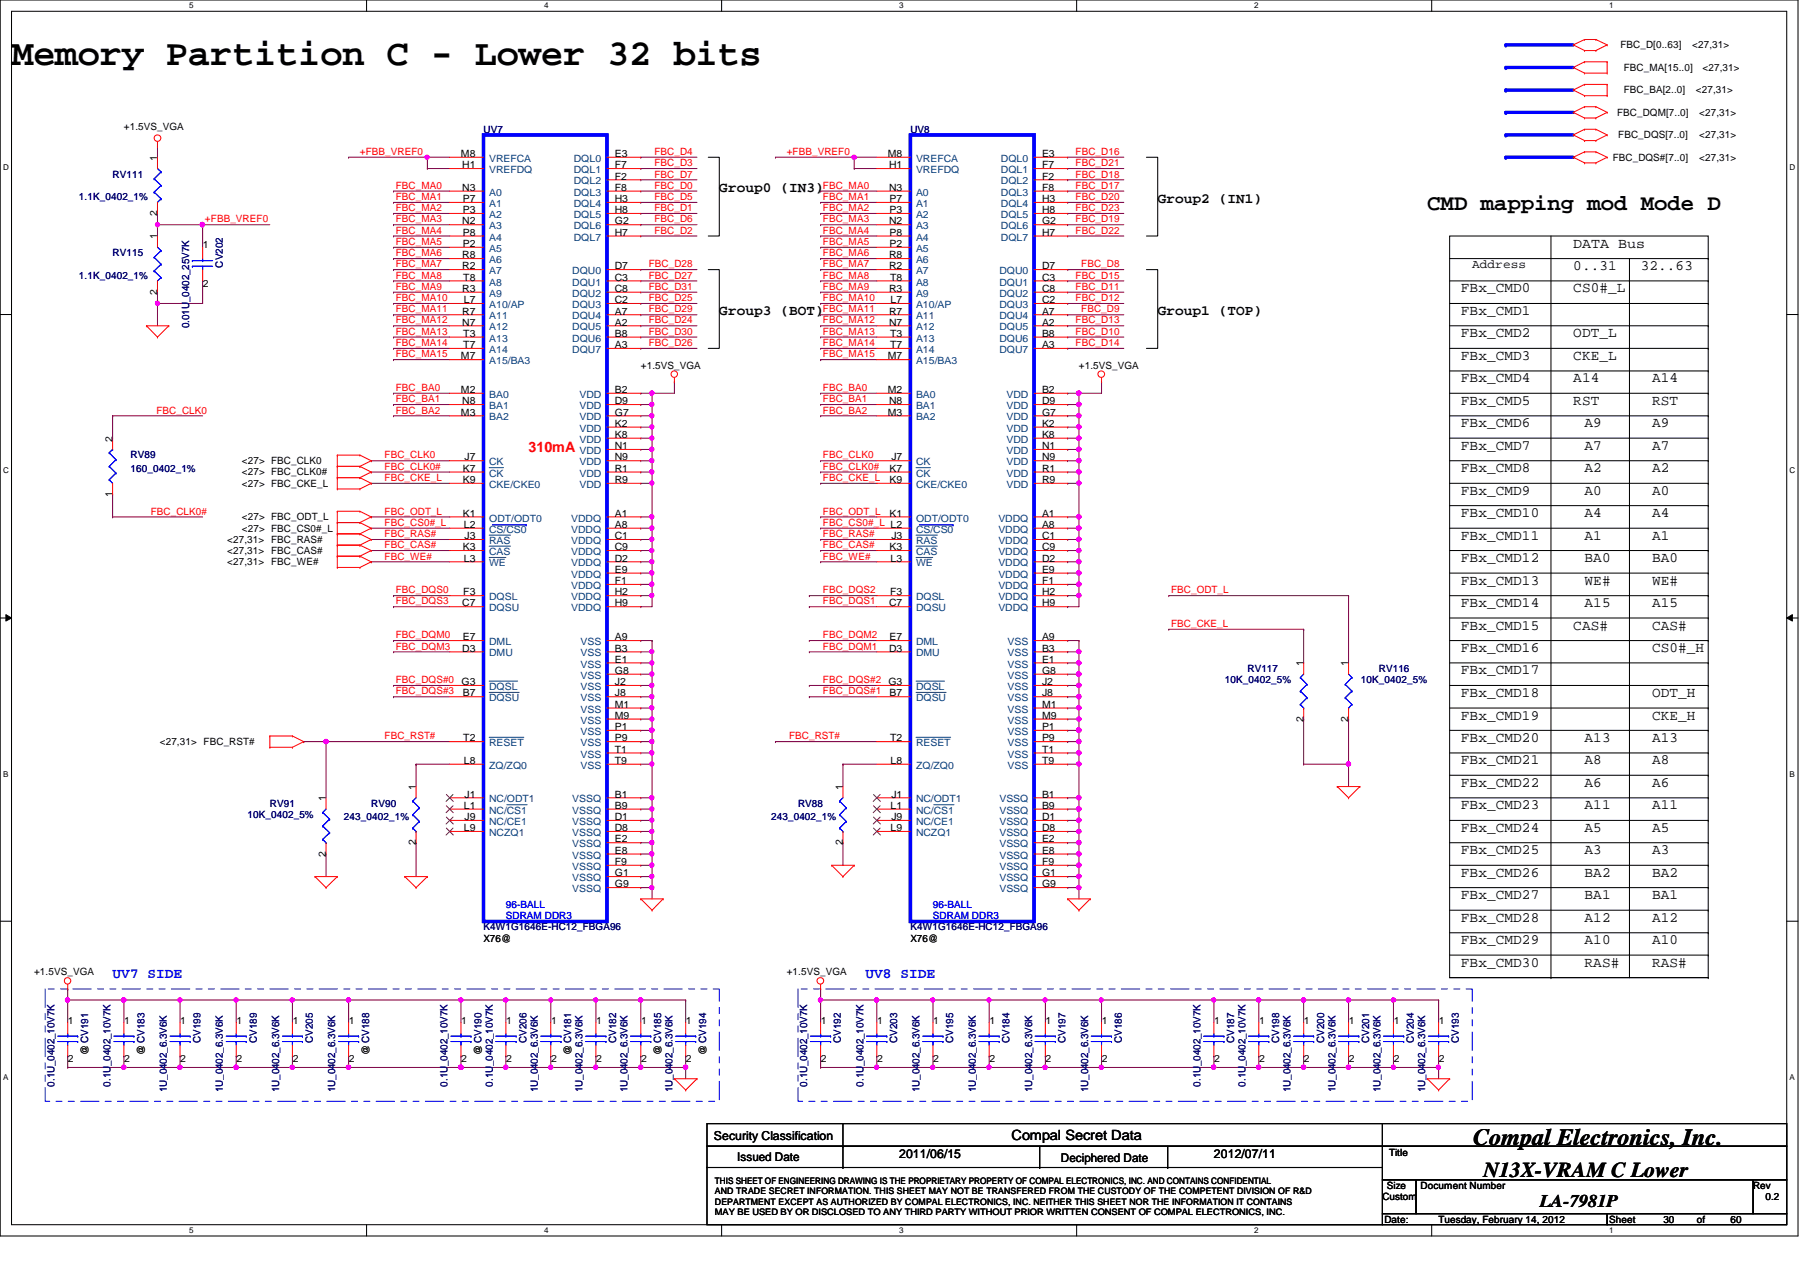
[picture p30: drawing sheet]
<svg xmlns="http://www.w3.org/2000/svg" width="297mm" height="210mm" viewBox="0 0 297 210" stroke-linecap="round" stroke-linejoin="round" font-family="sans-serif">
<defs><g id="words">
<text font-size="6.1" x="1.9" y="10.7">Memory Partition C - Lower 32 bits</text>
<text font-size="3.9" x="243.1" y="188.9">Compal Electronics, Inc.</text>
<text font-size="3.7" x="235.5" y="34.6">CMD mapping mod Mode D</text>
<text font-size="3.5" x="244.8" y="194.2">N13X-VRAM C Lower</text>
<text font-size="3" x="254.1" y="199.2">LA-7981P</text>
<g font-size="2.4">
<text x="118.7" y="31.6">Group0 (IN3)</text>
<text x="191" y="33.5">Group2 (IN1)</text>
<text x="259.6" y="40.9">DATA Bus</text>
<text x="259.6" y="44.6">0..31</text>
<text x="270.8" y="44.6">32..63</text>
<text x="118.7" y="52">Group3 (BOT)</text>
<text x="191" y="52">Group1 (TOP)</text>
<text x="241.1" y="52">FBx_CMD1</text>
<text x="241.1" y="48.3">FBx_CMD0</text>
<text x="259.6" y="48.3">CS0#_L</text>
<text x="241.1" y="55.7">FBx_CMD2</text>
<text x="241.1" y="59.4">FBx_CMD3</text>
<text x="259.6" y="59.4">CKE_L</text>
<text x="259.6" y="55.7">ODT_L</text>
<text x="241.1" y="63.1">FBx_CMD4</text>
<text x="259.6" y="63.1">A14</text>
<text x="272.6" y="63.1">A14</text>
<text x="241.1" y="66.8">FBx_CMD5</text>
<text x="241.1" y="70.5">FBx_CMD6</text>
<text x="259.6" y="66.8">RST</text>
<text x="261.5" y="70.5">A9</text>
<text x="272.6" y="70.5">A9</text>
<text x="272.6" y="66.8">RST</text>
<text x="241.1" y="74.2">FBx_CMD7</text>
<text x="241.1" y="77.9">FBx_CMD8</text>
<text x="261.5" y="74.2">A7</text>
<text x="261.5" y="77.9">A2</text>
<text x="272.6" y="77.9">A2</text>
<text x="272.6" y="74.2">A7</text>
<text x="241.1" y="81.7">FBx_CMD9</text>
<text x="261.5" y="81.7">A0</text>
<text x="272.6" y="81.7">A0</text>
<text x="241.1" y="85.3">FBx_CMD10</text>
<text x="241.1" y="89.1">FBx_CMD11</text>
<text x="261.5" y="89.1">A1</text>
<text x="261.5" y="85.3">A4</text>
<text x="272.6" y="85.3">A4</text>
<text x="272.6" y="89.1">A1</text>
<text x="241.1" y="92.8">FBx_CMD12</text>
<text x="261.5" y="92.8">BA0</text>
<text x="272.6" y="92.8">BA0</text>
<text x="241.1" y="96.5">FBx_CMD13</text>
<text x="241.1" y="100.2">FBx_CMD14</text>
<text x="261.5" y="100.2">A15</text>
<text x="261.5" y="96.5">WE#</text>
<text x="272.6" y="96.5">WE#</text>
<text x="272.6" y="100.2">A15</text>
<text x="241.1" y="103.9">FBx_CMD15</text>
<text x="241.1" y="107.6">FBx_CMD16</text>
<text x="259.6" y="103.9">CAS#</text>
<text x="272.6" y="103.9">CAS#</text>
<text x="272.6" y="107.6">CS0#_H</text>
<text x="241.1" y="111.3">FBx_CMD17</text>
<text x="241.1" y="115">FBx_CMD18</text>
<text x="241.1" y="118.7">FBx_CMD19</text>
<text x="272.6" y="118.7">CKE_H</text>
<text x="272.6" y="115">ODT_H</text>
<text x="241.1" y="122.4">FBx_CMD20</text>
<text x="261.5" y="122.4">A13</text>
<text x="272.6" y="122.4">A13</text>
<text x="241.1" y="126.2">FBx_CMD21</text>
<text x="241.1" y="129.8">FBx_CMD22</text>
<text x="261.5" y="126.2">A8</text>
<text x="261.5" y="129.8">A6</text>
<text x="272.6" y="129.8">A6</text>
<text x="272.6" y="126.2">A8</text>
<text x="241.1" y="133.6">FBx_CMD23</text>
<text x="241.1" y="137.3">FBx_CMD24</text>
<text x="261.5" y="133.6">A11</text>
<text x="261.5" y="137.3">A5</text>
<text x="272.6" y="137.3">A5</text>
<text x="272.6" y="133.6">A11</text>
<text x="241.1" y="141">FBx_CMD25</text>
<text x="261.5" y="141">A3</text>
<text x="272.6" y="141">A3</text>
<text x="241.1" y="144.7">FBx_CMD26</text>
<text x="241.1" y="148.4">FBx_CMD27</text>
<text x="261.5" y="148.4">BA1</text>
<text x="261.5" y="144.7">BA2</text>
<text x="272.6" y="148.4">BA1</text>
<text x="272.6" y="144.7">BA2</text>
<text x="241.1" y="155.8">FBx_CMD29</text>
<text x="241.1" y="152.1">FBx_CMD28</text>
<text x="261.5" y="155.8">A10</text>
<text x="261.5" y="152.1">A12</text>
<text x="272.6" y="155.8">A10</text>
<text x="272.6" y="152.1">A12</text>
<text x="241.1" y="159.5">FBx_CMD30</text>
<text x="261.5" y="159.5">RAS#</text>
<text x="272.6" y="159.5">RAS#</text>
</g>
<text font-size="2.4" fill="#f00" x="87.2" y="74.5">310mA</text>
<g font-size="2.4" fill="#00f">
<text x="18.6" y="161.4">UV7 SIDE</text>
<text x="142.8" y="161.4">UV8 SIDE</text>
</g>
<text font-size="2.3" x="166.9" y="188.1">Compal Secret Data</text>
<g font-size="2">
<text x="242.9" y="44.2">Address</text>
<text x="117.8" y="188.1">Security Classification</text>
<text x="121.7" y="191.5">Issued Date</text>
<text x="148.4" y="191.1">2011/06/15</text>
<text x="175.1" y="191.7">Deciphered Date</text>
<text x="200.3" y="191.1">2012/07/11</text>
</g>
<g font-size="1.7">
<text x="267.4" y="8">FBC_D[0..63]</text>
<text x="268" y="11.7">FBC_MA[15..0]</text>
<text x="279.3" y="8">&lt;27,31&gt;</text>
<text x="281" y="11.7">&lt;27,31&gt;</text>
<text x="268" y="15.4">FBC_BA[2..0]</text>
<text x="279.9" y="15.4">&lt;27,31&gt;</text>
<text x="20.4" y="21.5">+1.5VS_VGA</text>
<text x="266.9" y="19.1">FBC_DQM[7..0]</text>
<text x="267" y="22.8">FBC_DQS[7..0]</text>
<text x="280.4" y="22.8">&lt;27,31&gt;</text>
<text x="280.4" y="19.1">&lt;27,31&gt;</text>
<text x="25.9" y="26.5" transform="rotate(-90 25.9 26.5)">1</text>
<text x="76.1" y="25.9">M8</text>
<text x="76.3" y="27.8">H1</text>
<text x="101.5" y="25.9">E3</text>
<text x="101.5" y="27.8">F7</text>
<text x="101.5" y="29.6">F2</text>
<text x="146.5" y="25.9">M8</text>
<text x="146.7" y="27.8">H1</text>
<text x="172" y="25.9">E3</text>
<text x="172" y="27.8">F7</text>
<text x="172" y="29.6">F2</text>
<text x="266.1" y="26.5">FBC_DQS#[7..0]</text>
<text x="280.4" y="26.5">&lt;27,31&gt;</text>
<text x="25.9" y="35.7" transform="rotate(-90 25.9 35.7)">2</text>
<text x="76.3" y="31.5">N3</text>
<text x="76.4" y="35.2">P3</text>
<text x="76.4" y="33.4">P7</text>
<text x="101.5" y="31.5">F8</text>
<text x="101.5" y="33.4">H3</text>
<text x="101.5" y="35.2">H8</text>
<text x="146.7" y="31.5">N3</text>
<text x="146.8" y="35.2">P3</text>
<text x="146.8" y="33.4">P7</text>
<text x="172" y="31.5">F8</text>
<text x="172" y="33.4">H3</text>
<text x="172" y="35.2">H8</text>
<text x="25.9" y="39.5" transform="rotate(-90 25.9 39.5)">1</text>
<text x="33.5" y="41">1</text>
<text x="76.3" y="37">N2</text>
<text x="76.4" y="38.9">P8</text>
<text x="76.4" y="40.8">P2</text>
<text x="101.5" y="37">G2</text>
<text x="101.5" y="38.9">H7</text>
<text x="146.7" y="37">N2</text>
<text x="146.8" y="38.9">P8</text>
<text x="146.8" y="40.8">P2</text>
<text x="172" y="37">G2</text>
<text x="172" y="38.9">H7</text>
<text x="33.5" y="47.3">2</text>
<text x="76.3" y="42.6">R8</text>
<text x="76.3" y="44.4">R2</text>
<text x="76.5" y="46.3">T8</text>
<text x="101.5" y="46.3">C3</text>
<text x="101.5" y="44.4">D7</text>
<text x="146.7" y="42.6">R8</text>
<text x="146.7" y="44.4">R2</text>
<text x="146.9" y="46.3">T8</text>
<text x="172" y="46.3">C3</text>
<text x="172" y="44.4">D7</text>
<text x="25.9" y="48.6" transform="rotate(-90 25.9 48.6)">2</text>
<text x="76.3" y="48.2">R3</text>
<text x="76.3" y="51.9">R7</text>
<text x="76.3" y="53.7">N7</text>
<text x="76.5" y="50">L7</text>
<text x="101.5" y="48.2">C8</text>
<text x="101.5" y="50">C2</text>
<text x="101.5" y="51.9">A7</text>
<text x="101.5" y="53.7">A2</text>
<text x="146.7" y="48.2">R3</text>
<text x="146.7" y="51.9">R7</text>
<text x="146.7" y="53.7">N7</text>
<text x="147" y="50">L7</text>
<text x="172" y="48.2">C8</text>
<text x="172" y="50">C2</text>
<text x="172" y="51.9">A7</text>
<text x="172" y="53.7">A2</text>
<text x="76.1" y="59.3">M7</text>
<text x="76.5" y="55.6">T3</text>
<text x="76.5" y="57.4">T7</text>
<text x="101.5" y="55.6">B8</text>
<text x="101.5" y="57.4">A3</text>
<text x="146.5" y="59.3">M7</text>
<text x="146.9" y="55.6">T3</text>
<text x="146.9" y="57.4">T7</text>
<text x="172" y="55.6">B8</text>
<text x="172" y="57.4">A3</text>
<text x="76.1" y="64.9">M2</text>
<text x="101.5" y="64.9">B2</text>
<text x="105.7" y="60.8">+1.5VS_VGA</text>
<text x="146.5" y="64.9">M2</text>
<text x="172" y="64.9">B2</text>
<text x="178.1" y="60.8">+1.5VS_VGA</text>
<text x="76.1" y="68.6">M3</text>
<text x="76.3" y="66.7">N8</text>
<text x="101.5" y="66.7">D9</text>
<text x="101.5" y="68.6">G7</text>
<text x="101.5" y="70.4">K2</text>
<text x="146.5" y="68.6">M3</text>
<text x="146.7" y="66.7">N8</text>
<text x="172" y="66.7">D9</text>
<text x="172" y="68.6">G7</text>
<text x="172" y="70.4">K2</text>
<text x="18.5" y="72.9" transform="rotate(-90 18.5 72.9)">2</text>
<text x="39.9" y="76.6">&lt;27&gt; FBC_CLK0</text>
<text x="76.4" y="77.9">K7</text>
<text x="76.7" y="76">J7</text>
<text x="101.5" y="72.3">K8</text>
<text x="101.5" y="74.1">N1</text>
<text x="101.5" y="76">N9</text>
<text x="101.5" y="77.9">R1</text>
<text x="146.8" y="77.9">K7</text>
<text x="147.1" y="76">J7</text>
<text x="172" y="72.3">K8</text>
<text x="172" y="74.1">N1</text>
<text x="172" y="76">N9</text>
<text x="172" y="77.9">R1</text>
<text x="18.5" y="82" transform="rotate(-90 18.5 82)">1</text>
<text x="39.9" y="80.3">&lt;27&gt; FBC_CKE_L</text>
<text x="39.9" y="78.4">&lt;27&gt; FBC_CLK0#</text>
<text x="76.4" y="79.7">K9</text>
<text x="101.5" y="79.7">R9</text>
<text x="146.8" y="79.7">K9</text>
<text x="172" y="79.7">R9</text>
<text x="37.5" y="89.6">&lt;27,31&gt; FBC_RAS#</text>
<text x="39.9" y="85.9">&lt;27&gt; FBC_ODT_L</text>
<text x="39.9" y="87.7">&lt;27&gt; FBC_CS0#_L</text>
<text x="76.4" y="85.3">K1</text>
<text x="76.5" y="87.1">L2</text>
<text x="76.7" y="89">J3</text>
<text x="101.5" y="85.3">A1</text>
<text x="101.5" y="87.1">A8</text>
<text x="101.5" y="89">C1</text>
<text x="146.8" y="85.3">K1</text>
<text x="147.1" y="89">J3</text>
<text x="172" y="85.3">A1</text>
<text x="172" y="87.1">A8</text>
<text x="172" y="89">C1</text>
<text x="37.5" y="91.4">&lt;27,31&gt; FBC_CAS#</text>
<text x="37.5" y="93.3">&lt;27,31&gt; FBC_WE#</text>
<text x="76.4" y="90.8">K3</text>
<text x="76.5" y="92.7">L3</text>
<text x="101.5" y="90.8">C9</text>
<text x="101.5" y="94.5">E9</text>
<text x="101.5" y="92.7">D2</text>
<text x="146.8" y="90.8">K3</text>
<text x="147" y="92.7">L3</text>
<text x="172" y="90.8">C9</text>
<text x="172" y="94.5">E9</text>
<text x="172" y="92.7">D2</text>
<text x="76.3" y="100.1">C7</text>
<text x="76.5" y="98.3">F3</text>
<text x="101.5" y="96.4">F1</text>
<text x="101.5" y="98.3">H2</text>
<text x="101.5" y="100.1">H9</text>
<text x="146.7" y="100.1">C7</text>
<text x="146.9" y="98.3">F3</text>
<text x="172" y="96.4">F1</text>
<text x="172" y="98.3">H2</text>
<text x="172" y="100.1">H9</text>
<text x="76.3" y="107.5">D3</text>
<text x="76.4" y="105.7">E7</text>
<text x="101.5" y="105.7">A9</text>
<text x="101.5" y="107.5">B3</text>
<text x="146.7" y="107.5">D3</text>
<text x="146.8" y="105.7">E7</text>
<text x="172" y="105.7">A9</text>
<text x="172" y="107.5">B3</text>
<text x="76.2" y="113.1">G3</text>
<text x="101.5" y="109.3">E1</text>
<text x="101.5" y="111.2">G8</text>
<text x="101.5" y="113.1">J2</text>
<text x="146.6" y="113.1">G3</text>
<text x="172" y="109.3">E1</text>
<text x="172" y="111.2">G8</text>
<text x="172" y="113.1">J2</text>
<text x="215.1" y="109.9" transform="rotate(-90 215.1 109.9)">1</text>
<text x="222.5" y="109.9" transform="rotate(-90 222.5 109.9)">1</text>
<text x="76.4" y="114.9">B7</text>
<text x="101.5" y="114.9">J8</text>
<text x="101.5" y="116.8">M1</text>
<text x="101.5" y="118.6">M9</text>
<text x="146.8" y="114.9">B7</text>
<text x="172" y="114.9">J8</text>
<text x="172" y="116.8">M1</text>
<text x="172" y="118.6">M9</text>
<text x="215.1" y="119.1" transform="rotate(-90 215.1 119.1)">2</text>
<text x="222.5" y="119.1" transform="rotate(-90 222.5 119.1)">2</text>
<text x="26.4" y="122.9">&lt;27,31&gt; FBC_RST#</text>
<text x="76.5" y="122.3">T2</text>
<text x="101.5" y="120.5">P1</text>
<text x="101.5" y="122.3">P9</text>
<text x="101.5" y="124.2">T1</text>
<text x="146.9" y="122.3">T2</text>
<text x="172" y="120.5">P1</text>
<text x="172" y="122.3">P9</text>
<text x="172" y="124.2">T1</text>
<text x="68.6" y="130.3" transform="rotate(-90 68.6 130.3)">1</text>
<text x="76.5" y="126.1">L8</text>
<text x="76.7" y="131.6">J1</text>
<text x="101.5" y="131.6">B1</text>
<text x="101.5" y="126.1">T9</text>
<text x="139.1" y="130.3" transform="rotate(-90 139.1 130.3)">1</text>
<text x="147" y="126.1">L8</text>
<text x="147.1" y="131.6">J1</text>
<text x="172" y="131.6">B1</text>
<text x="172" y="126.1">T9</text>
<text x="53.8" y="132.2" transform="rotate(-90 53.8 132.2)">1</text>
<text x="76.5" y="133.5">L1</text>
<text x="76.5" y="137.2">L9</text>
<text x="76.7" y="135.3">J9</text>
<text x="101.5" y="135.3">D1</text>
<text x="101.5" y="133.5">B9</text>
<text x="101.5" y="137.2">D8</text>
<text x="147" y="133.5">L1</text>
<text x="147" y="137.2">L9</text>
<text x="147.1" y="135.3">J9</text>
<text x="172" y="135.3">D1</text>
<text x="172" y="133.5">B9</text>
<text x="172" y="137.2">D8</text>
<text x="53.8" y="141.4" transform="rotate(-90 53.8 141.4)">2</text>
<text x="68.6" y="139.5" transform="rotate(-90 68.6 139.5)">2</text>
<text x="101.5" y="139">E2</text>
<text x="101.5" y="140.9">E8</text>
<text x="101.5" y="142.7">F9</text>
<text x="139.1" y="139.5" transform="rotate(-90 139.1 139.5)">2</text>
<text x="172" y="139">E2</text>
<text x="172" y="140.9">E8</text>
<text x="172" y="142.7">F9</text>
<text x="101.5" y="144.6">G1</text>
<text x="101.5" y="146.4">G9</text>
<text x="172" y="144.6">G1</text>
<text x="172" y="146.4">G9</text>
<text x="79.8" y="155.4">X76@</text>
<text x="150.2" y="155.4">X76@</text>
<text x="5.6" y="161">+1.5VS_VGA</text>
<text x="129.8" y="161">+1.5VS_VGA</text>
<text x="11.2" y="168.9">1</text>
<text x="20.5" y="168.9">1</text>
<text x="29.8" y="168.9">1</text>
<text x="39" y="168.9">1</text>
<text x="48.3" y="168.9">1</text>
<text x="57.6" y="168.9">1</text>
<text x="76.1" y="168.9">1</text>
<text x="83.5" y="168.9">1</text>
<text x="90.9" y="168.9">1</text>
<text x="98.4" y="168.9">1</text>
<text x="105.8" y="168.9">1</text>
<text x="113.2" y="168.9">1</text>
<text x="135.5" y="168.9">1</text>
<text x="144.7" y="168.9">1</text>
<text x="154" y="168.9">1</text>
<text x="163.3" y="168.9">1</text>
<text x="172.5" y="168.9">1</text>
<text x="181.8" y="168.9">1</text>
<text x="200.4" y="168.9">1</text>
<text x="207.8" y="168.9">1</text>
<text x="215.2" y="168.9">1</text>
<text x="222.6" y="168.9">1</text>
<text x="230" y="168.9">1</text>
<text x="237.4" y="168.9">1</text>
<text x="11.2" y="175.3">2</text>
<text x="14.6" y="174.1" transform="rotate(-90 14.6 174.1)">@ CV191</text>
<text x="20.5" y="175.3">2</text>
<text x="23.8" y="174.1" transform="rotate(-90 23.8 174.1)">@ CV183</text>
<text x="29.8" y="175.3">2</text>
<text x="39" y="175.3">2</text>
<text x="48.3" y="175.3">2</text>
<text x="57.6" y="175.3">2</text>
<text x="60.9" y="174.1" transform="rotate(-90 60.9 174.1)">@ CV188</text>
<text x="76.1" y="175.3">2</text>
<text x="79.5" y="174.1" transform="rotate(-90 79.5 174.1)">@ CV190</text>
<text x="83.5" y="175.3">2</text>
<text x="90.9" y="175.3">2</text>
<text x="94.3" y="174.1" transform="rotate(-90 94.3 174.1)">@ CV181</text>
<text x="98.4" y="175.3">2</text>
<text x="105.8" y="175.3">2</text>
<text x="109.1" y="174.1" transform="rotate(-90 109.1 174.1)">@ CV185</text>
<text x="113.2" y="175.3">2</text>
<text x="116.5" y="174.1" transform="rotate(-90 116.5 174.1)">@ CV194</text>
<text x="135.5" y="175.3">2</text>
<text x="144.7" y="175.3">2</text>
<text x="154" y="175.3">2</text>
<text x="163.3" y="175.3">2</text>
<text x="172.5" y="175.3">2</text>
<text x="181.8" y="175.3">2</text>
<text x="200.4" y="175.3">2</text>
<text x="207.8" y="175.3">2</text>
<text x="215.2" y="175.3">2</text>
<text x="222.6" y="175.3">2</text>
<text x="230" y="175.3">2</text>
<text x="237.4" y="175.3">2</text>
<text x="229.2" y="190.8">Title</text>
<text x="228.9" y="196.2">Size</text>
<text x="234.4" y="196.2">Document Number</text>
<text x="289.3" y="196.2">Rev</text>
<text x="228.1" y="198">Custom</text>
<text x="228.5" y="201.8">Date:</text>
<text x="237.4" y="201.8">Tuesday, February 14, 2012</text>
<text x="265.6" y="201.8">Sheet</text>
<text x="274.5" y="201.8">30</text>
<text x="280" y="201.8">of</text>
<text x="285.6" y="201.8">60</text>
<text x="291.3" y="198">0.2</text>
</g>
<g font-size="1.7" fill="#000080">
<text x="79.8" y="21.9">UV7</text>
<text x="150.2" y="21.9">UV8</text>
<text x="18.6" y="29.3">RV111</text>
<text x="13" y="33">1.1K_0402_1%</text>
<text x="13" y="46">1.1K_0402_1%</text>
<text x="18.6" y="42.3">RV115</text>
<text x="36.8" y="44.2" transform="rotate(-90 36.8 44.2)">CV202</text>
<text x="31.2" y="54.1" transform="rotate(-90 31.2 54.1)">0.01U_0402_25V7K</text>
<text x="21.5" y="75.6">RV89</text>
<text x="21.5" y="77.9">160_0402_1%</text>
<text x="202.1" y="112.7">10K_0402_5%</text>
<text x="205.9" y="110.9">RV117</text>
<text x="224.6" y="112.7">10K_0402_5%</text>
<text x="227.5" y="110.9">RV116</text>
<text x="40.8" y="135">10K_0402_5%</text>
<text x="44.5" y="133.1">RV91</text>
<text x="56.8" y="135.4">243_0402_1%</text>
<text x="61.3" y="133.1">RV90</text>
<text x="127.3" y="135.4">243_0402_1%</text>
<text x="131.7" y="133.1">RV88</text>
<text x="79.8" y="153.5">K4W1G1646E-HC12_FBGA96</text>
<text x="150.2" y="153.5">K4W1G1646E-HC12_FBGA96</text>
<text x="33.1" y="172.1" transform="rotate(-90 33.1 172.1)">CV199</text>
<text x="42.4" y="172.1" transform="rotate(-90 42.4 172.1)">CV189</text>
<text x="51.6" y="172.1" transform="rotate(-90 51.6 172.1)">CV205</text>
<text x="86.9" y="172.1" transform="rotate(-90 86.9 172.1)">CV206</text>
<text x="101.7" y="172.1" transform="rotate(-90 101.7 172.1)">CV182</text>
<text x="138.8" y="172.1" transform="rotate(-90 138.8 172.1)">CV192</text>
<text x="148" y="172.1" transform="rotate(-90 148 172.1)">CV203</text>
<text x="157.3" y="172.1" transform="rotate(-90 157.3 172.1)">CV195</text>
<text x="166.6" y="172.1" transform="rotate(-90 166.6 172.1)">CV184</text>
<text x="175.8" y="172.1" transform="rotate(-90 175.8 172.1)">CV197</text>
<text x="185.1" y="172.1" transform="rotate(-90 185.1 172.1)">CV186</text>
<text x="203.7" y="172.1" transform="rotate(-90 203.7 172.1)">CV187</text>
<text x="211.1" y="172.1" transform="rotate(-90 211.1 172.1)">CV198</text>
<text x="218.5" y="172.1" transform="rotate(-90 218.5 172.1)">CV200</text>
<text x="225.9" y="172.1" transform="rotate(-90 225.9 172.1)">CV201</text>
<text x="233.3" y="172.1" transform="rotate(-90 233.3 172.1)">CV204</text>
<text x="240.7" y="172.1" transform="rotate(-90 240.7 172.1)">CV193</text>
<text x="9" y="179.3" transform="rotate(-90 9 179.3)">0.1U_0402_10V7K</text>
<text x="18.2" y="179.3" transform="rotate(-90 18.2 179.3)">0.1U_0402_10V7K</text>
<text x="73.9" y="179.3" transform="rotate(-90 73.9 179.3)">0.1U_0402_10V7K</text>
<text x="81.3" y="179.3" transform="rotate(-90 81.3 179.3)">0.1U_0402_10V7K</text>
<text x="133.2" y="179.3" transform="rotate(-90 133.2 179.3)">0.1U_0402_10V7K</text>
<text x="142.5" y="179.3" transform="rotate(-90 142.5 179.3)">0.1U_0402_10V7K</text>
<text x="198.1" y="179.3" transform="rotate(-90 198.1 179.3)">0.1U_0402_10V7K</text>
<text x="205.5" y="179.3" transform="rotate(-90 205.5 179.3)">0.1U_0402_10V7K</text>
<text x="27.5" y="180.3" transform="rotate(-90 27.5 180.3)">1U_0402_6.3V6K</text>
<text x="36.8" y="180.3" transform="rotate(-90 36.8 180.3)">1U_0402_6.3V6K</text>
<text x="46.1" y="180.3" transform="rotate(-90 46.1 180.3)">1U_0402_6.3V6K</text>
<text x="55.3" y="180.3" transform="rotate(-90 55.3 180.3)">1U_0402_6.3V6K</text>
<text x="88.7" y="180.3" transform="rotate(-90 88.7 180.3)">1U_0402_6.3V6K</text>
<text x="96.1" y="180.3" transform="rotate(-90 96.1 180.3)">1U_0402_6.3V6K</text>
<text x="103.5" y="180.3" transform="rotate(-90 103.5 180.3)">1U_0402_6.3V6K</text>
<text x="111" y="180.3" transform="rotate(-90 111 180.3)">1U_0402_6.3V6K</text>
<text x="151.8" y="180.3" transform="rotate(-90 151.8 180.3)">1U_0402_6.3V6K</text>
<text x="161" y="180.3" transform="rotate(-90 161 180.3)">1U_0402_6.3V6K</text>
<text x="170.3" y="180.3" transform="rotate(-90 170.3 180.3)">1U_0402_6.3V6K</text>
<text x="179.6" y="180.3" transform="rotate(-90 179.6 180.3)">1U_0402_6.3V6K</text>
<text x="212.9" y="180.3" transform="rotate(-90 212.9 180.3)">1U_0402_6.3V6K</text>
<text x="220.4" y="180.3" transform="rotate(-90 220.4 180.3)">1U_0402_6.3V6K</text>
<text x="227.8" y="180.3" transform="rotate(-90 227.8 180.3)">1U_0402_6.3V6K</text>
<text x="235.2" y="180.3" transform="rotate(-90 235.2 180.3)">1U_0402_6.3V6K</text>
</g>
<g font-size="1.7" fill="#f00">
<text x="59.4" y="25.6">+FBB_VREF0</text>
<text x="108" y="27.4">FBC_D3</text>
<text x="108" y="25.6">FBC_D4</text>
<text x="108" y="29.3">FBC_D7</text>
<text x="129.8" y="25.6">+FBB_VREF0</text>
<text x="177.5" y="29.3">FBC_D18</text>
<text x="177.5" y="25.6">FBC_D16</text>
<text x="177.5" y="27.4">FBC_D21</text>
<text x="65.3" y="31.2">FBC_MA0</text>
<text x="65.3" y="33">FBC_MA1</text>
<text x="65.3" y="34.8">FBC_MA2</text>
<text x="108" y="34.8">FBC_D1</text>
<text x="108" y="31.2">FBC_D0</text>
<text x="108" y="33">FBC_D5</text>
<text x="135.8" y="31.2">FBC_MA0</text>
<text x="135.8" y="33">FBC_MA1</text>
<text x="135.8" y="34.8">FBC_MA2</text>
<text x="177.5" y="33">FBC_D20</text>
<text x="177.5" y="31.2">FBC_D17</text>
<text x="177.5" y="34.8">FBC_D23</text>
<text x="33.8" y="36.7">+FBB_VREF0</text>
<text x="65.3" y="38.6">FBC_MA4</text>
<text x="65.3" y="40.4">FBC_MA5</text>
<text x="65.3" y="36.7">FBC_MA3</text>
<text x="108" y="38.6">FBC_D2</text>
<text x="108" y="36.7">FBC_D6</text>
<text x="135.8" y="38.6">FBC_MA4</text>
<text x="135.8" y="40.4">FBC_MA5</text>
<text x="135.8" y="36.7">FBC_MA3</text>
<text x="177.5" y="36.7">FBC_D19</text>
<text x="177.5" y="38.6">FBC_D22</text>
<text x="65.3" y="47.8">FBC_MA9</text>
<text x="65.3" y="44.1">FBC_MA7</text>
<text x="65.3" y="42.3">FBC_MA6</text>
<text x="65.3" y="46">FBC_MA8</text>
<text x="107.1" y="47.8">FBC_D31</text>
<text x="107.1" y="44.1">FBC_D28</text>
<text x="107.1" y="46">FBC_D27</text>
<text x="135.8" y="47.8">FBC_MA9</text>
<text x="135.8" y="42.3">FBC_MA6</text>
<text x="135.8" y="44.1">FBC_MA7</text>
<text x="135.8" y="46">FBC_MA8</text>
<text x="177.5" y="46">FBC_D15</text>
<text x="177.5" y="47.8">FBC_D11</text>
<text x="178.4" y="44.1">FBC_D8</text>
<text x="65.3" y="53.4">FBC_MA12</text>
<text x="65.3" y="51.6">FBC_MA11</text>
<text x="65.3" y="49.7">FBC_MA10</text>
<text x="107.1" y="51.6">FBC_D29</text>
<text x="107.1" y="49.7">FBC_D25</text>
<text x="107.1" y="53.4">FBC_D24</text>
<text x="135.8" y="49.7">FBC_MA10</text>
<text x="135.8" y="51.6">FBC_MA11</text>
<text x="135.8" y="53.4">FBC_MA12</text>
<text x="177.5" y="53.4">FBC_D13</text>
<text x="177.5" y="49.7">FBC_D12</text>
<text x="178.4" y="51.6">FBC_D9</text>
<text x="65.3" y="59">FBC_MA15</text>
<text x="65.3" y="57.1">FBC_MA14</text>
<text x="65.3" y="55.2">FBC_MA13</text>
<text x="107.1" y="57.1">FBC_D26</text>
<text x="107.1" y="55.2">FBC_D30</text>
<text x="135.8" y="59">FBC_MA15</text>
<text x="135.8" y="55.2">FBC_MA13</text>
<text x="135.8" y="57.1">FBC_MA14</text>
<text x="177.5" y="57.1">FBC_D14</text>
<text x="177.5" y="55.2">FBC_D10</text>
<text x="65.3" y="64.5">FBC_BA0</text>
<text x="135.8" y="64.5">FBC_BA0</text>
<text x="25.8" y="68.2">FBC_CLK0</text>
<text x="65.3" y="68.2">FBC_BA2</text>
<text x="65.3" y="66.4">FBC_BA1</text>
<text x="135.8" y="68.2">FBC_BA2</text>
<text x="135.8" y="66.4">FBC_BA1</text>
<text x="63.5" y="75.6">FBC_CLK0</text>
<text x="63.5" y="77.5">FBC_CLK0#</text>
<text x="135.8" y="75.6">FBC_CLK0</text>
<text x="135.8" y="77.5">FBC_CLK0#</text>
<text x="63.5" y="79.4">FBC_CKE_L</text>
<text x="135.8" y="79.4">FBC_CKE_L</text>
<text x="24.9" y="84.9">FBC_CLK0#</text>
<text x="63.5" y="84.9">FBC_ODT_L</text>
<text x="63.5" y="86.8">FBC_CS0#_L</text>
<text x="63.5" y="88.6">FBC_RAS#</text>
<text x="135.8" y="86.8">FBC_CS0#_L L2</text>
<text x="135.8" y="84.9">FBC_ODT_L</text>
<text x="135.8" y="88.6">FBC_RAS#</text>
<text x="63.5" y="92.3">FBC_WE#</text>
<text x="63.5" y="90.5">FBC_CAS#</text>
<text x="135.8" y="90.5">FBC_CAS#</text>
<text x="135.8" y="92.3">FBC_WE#</text>
<text x="65.3" y="97.9">FBC_DQS0</text>
<text x="65.3" y="99.7">FBC_DQS3</text>
<text x="135.8" y="99.7">FBC_DQS1</text>
<text x="135.8" y="97.9">FBC_DQS2</text>
<text x="193.2" y="97.9">FBC_ODT_L</text>
<text x="65.3" y="105.3">FBC_DQM0</text>
<text x="65.3" y="107.2">FBC_DQM3</text>
<text x="135.8" y="105.3">FBC_DQM2</text>
<text x="135.8" y="107.2">FBC_DQM1</text>
<text x="193.2" y="103.5">FBC_CKE_L</text>
<text x="65.3" y="112.7">FBC_DQS#0</text>
<text x="135.8" y="112.7">FBC_DQS#2</text>
<text x="65.3" y="114.6">FBC_DQS#3</text>
<text x="135.8" y="114.6">FBC_DQS#1</text>
<text x="63.5" y="122">FBC_RST#</text>
<text x="130.2" y="122">FBC_RST#</text>
</g>
<g font-size="1.7" fill="#004080">
<text x="80.7" y="26.7">VREFCA</text>
<text x="80.7" y="28.6">VREFDQ</text>
<text x="94.7" y="26.7">DQL0</text>
<text x="94.7" y="28.6">DQL1</text>
<text x="151.2" y="26.7">VREFCA</text>
<text x="151.2" y="28.6">VREFDQ</text>
<text x="165.2" y="26.7">DQL0</text>
<text x="165.2" y="28.6">DQL1</text>
<text x="80.7" y="36">A2</text>
<text x="80.7" y="32.3">A0</text>
<text x="80.7" y="34.2">A1</text>
<text x="94.7" y="30.4">DQL2</text>
<text x="94.7" y="32.3">DQL3</text>
<text x="94.7" y="34.2">DQL4</text>
<text x="94.7" y="36">DQL5</text>
<text x="151.2" y="36">A2</text>
<text x="151.2" y="32.3">A0</text>
<text x="151.2" y="34.2">A1</text>
<text x="165.2" y="30.4">DQL2</text>
<text x="165.2" y="32.3">DQL3</text>
<text x="165.2" y="34.2">DQL4</text>
<text x="165.2" y="36">DQL5</text>
<text x="80.7" y="37.8">A3</text>
<text x="80.7" y="39.7">A4</text>
<text x="80.7" y="41.6">A5</text>
<text x="94.7" y="37.8">DQL6</text>
<text x="94.7" y="39.7">DQL7</text>
<text x="151.2" y="37.8">A3</text>
<text x="151.2" y="39.7">A4</text>
<text x="151.2" y="41.6">A5</text>
<text x="165.2" y="37.8">DQL6</text>
<text x="165.2" y="39.7">DQL7</text>
<text x="80.7" y="43.4">A6</text>
<text x="80.7" y="45.3">A7</text>
<text x="80.7" y="47.1">A8</text>
<text x="94.4" y="47.1">DQU1</text>
<text x="94.4" y="45.3">DQU0</text>
<text x="151.2" y="43.4">A6</text>
<text x="151.2" y="45.3">A7</text>
<text x="151.2" y="47.1">A8</text>
<text x="164.9" y="47.1">DQU1</text>
<text x="164.9" y="45.3">DQU0</text>
<text x="80.7" y="49">A9</text>
<text x="80.7" y="50.8">A10/AP</text>
<text x="80.7" y="52.7">A11</text>
<text x="94.4" y="49">DQU2</text>
<text x="94.4" y="50.8">DQU3</text>
<text x="94.4" y="52.7">DQU4</text>
<text x="151.2" y="49">A9</text>
<text x="151.2" y="50.8">A10/AP</text>
<text x="151.2" y="52.7">A11</text>
<text x="164.9" y="49">DQU2</text>
<text x="164.9" y="50.8">DQU3</text>
<text x="164.9" y="52.7">DQU4</text>
<text x="80.7" y="54.5">A12</text>
<text x="80.7" y="56.4">A13</text>
<text x="80.7" y="58.3">A14</text>
<text x="94.4" y="54.5">DQU5</text>
<text x="94.4" y="56.4">DQU6</text>
<text x="94.4" y="58.3">DQU7</text>
<text x="151.2" y="54.5">A12</text>
<text x="151.2" y="56.4">A13</text>
<text x="151.2" y="58.3">A14</text>
<text x="164.9" y="54.5">DQU5</text>
<text x="164.9" y="56.4">DQU6</text>
<text x="164.9" y="58.3">DQU7</text>
<text x="80.7" y="65.7">BA0</text>
<text x="80.7" y="60.1">A15/BA3</text>
<text x="95.6" y="65.7">VDD</text>
<text x="151.2" y="65.7">BA0</text>
<text x="151.2" y="60.1">A15/BA3</text>
<text x="166.1" y="65.7">VDD</text>
<text x="80.7" y="67.5">BA1</text>
<text x="80.7" y="69.4">BA2</text>
<text x="95.6" y="67.5">VDD</text>
<text x="95.6" y="69.4">VDD</text>
<text x="95.6" y="71.2">VDD</text>
<text x="151.2" y="67.5">BA1</text>
<text x="151.2" y="69.4">BA2</text>
<text x="166.1" y="67.5">VDD</text>
<text x="166.1" y="69.4">VDD</text>
<text x="166.1" y="71.2">VDD</text>
<text x="80.7" y="76.8">CK</text>
<text x="95.6" y="73.1">VDD</text>
<text x="95.6" y="74.9">VDD</text>
<text x="95.6" y="76.8">VDD</text>
<text x="151.2" y="76.8">CK</text>
<text x="166.1" y="73.1">VDD</text>
<text x="166.1" y="74.9">VDD</text>
<text x="166.1" y="76.8">VDD</text>
<text x="80.7" y="80.5">CKE/CKE0</text>
<text x="80.7" y="78.7">CK</text>
<text x="95.6" y="78.7">VDD</text>
<text x="95.6" y="80.5">VDD</text>
<text x="151.2" y="80.5">CKE/CKE0</text>
<text x="151.2" y="78.7">CK</text>
<text x="166.1" y="78.7">VDD</text>
<text x="166.1" y="80.5">VDD</text>
<text x="80.7" y="89.8">RAS</text>
<text x="80.7" y="87.9">CS/CS0</text>
<text x="80.7" y="86.1">ODT/ODT0</text>
<text x="94.3" y="86.1">VDDQ</text>
<text x="94.3" y="87.9">VDDQ</text>
<text x="94.3" y="89.8">VDDQ</text>
<text x="151.2" y="89.8">RAS</text>
<text x="151.2" y="87.9">CS/CS0</text>
<text x="151.2" y="86.1">ODT/ODT0</text>
<text x="164.8" y="86.1">VDDQ</text>
<text x="164.8" y="87.9">VDDQ</text>
<text x="164.8" y="89.8">VDDQ</text>
<text x="80.7" y="93.5">WE</text>
<text x="80.7" y="91.6">CAS</text>
<text x="94.3" y="91.6">VDDQ</text>
<text x="94.3" y="95.3">VDDQ</text>
<text x="94.3" y="93.5">VDDQ</text>
<text x="151.2" y="93.5">WE</text>
<text x="151.2" y="91.6">CAS</text>
<text x="164.8" y="91.6">VDDQ</text>
<text x="164.8" y="95.3">VDDQ</text>
<text x="164.8" y="93.5">VDDQ</text>
<text x="80.7" y="99.1">DQSL</text>
<text x="80.7" y="100.9">DQSU</text>
<text x="94.3" y="97.2">VDDQ</text>
<text x="94.3" y="99.1">VDDQ</text>
<text x="94.3" y="100.9">VDDQ</text>
<text x="151.2" y="99.1">DQSL</text>
<text x="151.2" y="100.9">DQSU</text>
<text x="164.8" y="97.2">VDDQ</text>
<text x="164.8" y="99.1">VDDQ</text>
<text x="164.8" y="100.9">VDDQ</text>
<text x="80.7" y="106.5">DML</text>
<text x="95.8" y="106.5">VSS</text>
<text x="151.2" y="106.5">DML</text>
<text x="166.3" y="106.5">VSS</text>
<text x="80.7" y="108.3">DMU</text>
<text x="80.7" y="113.9">DQSL</text>
<text x="95.8" y="110.2">VSS</text>
<text x="95.8" y="108.3">VSS</text>
<text x="95.8" y="112">VSS</text>
<text x="95.8" y="113.9">VSS</text>
<text x="151.2" y="108.3">DMU</text>
<text x="151.2" y="113.9">DQSL</text>
<text x="166.3" y="110.2">VSS</text>
<text x="166.3" y="108.3">VSS</text>
<text x="166.3" y="112">VSS</text>
<text x="166.3" y="113.9">VSS</text>
<text x="80.7" y="115.7">DQSU</text>
<text x="95.8" y="115.7">VSS</text>
<text x="95.8" y="117.6">VSS</text>
<text x="95.8" y="119.4">VSS</text>
<text x="151.2" y="115.7">DQSU</text>
<text x="166.3" y="115.7">VSS</text>
<text x="166.3" y="117.6">VSS</text>
<text x="166.3" y="119.4">VSS</text>
<text x="80.7" y="123.1">RESET</text>
<text x="95.8" y="121.3">VSS</text>
<text x="95.8" y="123.1">VSS</text>
<text x="95.8" y="125">VSS</text>
<text x="151.2" y="123.1">RESET</text>
<text x="166.3" y="121.3">VSS</text>
<text x="166.3" y="123.1">VSS</text>
<text x="166.3" y="125">VSS</text>
<text x="80.7" y="126.9">ZQ/ZQ0</text>
<text x="95.8" y="126.9">VSS</text>
<text x="151.2" y="126.9">ZQ/ZQ0</text>
<text x="166.3" y="126.9">VSS</text>
<text x="80.7" y="132.4">NC/ODT1</text>
<text x="80.7" y="134.3">NC/CS1</text>
<text x="80.7" y="136.1">NC/CE1</text>
<text x="80.7" y="138">NCZQ1</text>
<text x="94.4" y="136.1">VSSQ</text>
<text x="94.4" y="132.4">VSSQ</text>
<text x="94.4" y="134.3">VSSQ</text>
<text x="94.4" y="138">VSSQ</text>
<text x="151.2" y="132.4">NC/ODT1</text>
<text x="151.2" y="134.3">NC/CS1</text>
<text x="151.2" y="136.1">NC/CE1</text>
<text x="151.2" y="138">NCZQ1</text>
<text x="164.9" y="136.1">VSSQ</text>
<text x="164.9" y="132.4">VSSQ</text>
<text x="164.9" y="134.3">VSSQ</text>
<text x="164.9" y="138">VSSQ</text>
<text x="94.4" y="139.8">VSSQ</text>
<text x="94.4" y="141.7">VSSQ</text>
<text x="94.4" y="143.6">VSSQ</text>
<text x="164.9" y="139.8">VSSQ</text>
<text x="164.9" y="141.7">VSSQ</text>
<text x="164.9" y="143.6">VSSQ</text>
<text x="94.4" y="145.4">VSSQ</text>
<text x="94.4" y="147.2">VSSQ</text>
<text x="164.9" y="145.4">VSSQ</text>
<text x="164.9" y="147.2">VSSQ</text>
</g>
<g font-size="1.7" fill="#00f">
<text x="83.5" y="149.8">96-BALL</text>
<text x="154" y="149.8">96-BALL</text>
<text x="83.5" y="151.7">SDRAM DDR3</text>
<text x="154" y="151.7">SDRAM DDR3</text>
</g>
<g font-size="1.5">
<text x="118" y="195.3">THIS SHEET OF ENGINEERING DRAWING IS THE PROPRIETARY PROPERTY OF COMPAL ELECTRONICS, INC. AND CONTAINS CONFIDENTIAL</text>
<text x="118" y="197.1">AND TRADE SECRET INFORMATION. THIS SHEET MAY NOT BE TRANSFERED FROM THE CUSTODY OF THE COMPETENT DIVISION OF R&amp;D</text>
<text x="118" y="198.8">DEPARTMENT EXCEPT AS AUTHORIZED BY COMPAL ELECTRONICS, INC. NEITHER THIS SHEET NOR THE INFORMATION IT CONTAINS</text>
<text x="118" y="200.5">MAY BE USED BY OR DISCLOSED TO ANY THIRD PARTY WITHOUT PRIOR WRITTEN CONSENT OF COMPAL ELECTRONICS, INC.</text>
</g>
<g font-size="1.3">
<text x="31.2" y="1.4">5</text>
<text x="89.8" y="1.4">4</text>
<text x="148.4" y="1.4">3</text>
<text x="207" y="1.4">2</text>
<text x="265.6" y="1.4">1</text>
<text x=".5" y="28.1">D</text>
<text x="295.3" y="28.1">D</text>
<text x=".5" y="78.1">C</text>
<text x="295.3" y="78.1">C</text>
<text x=".5" y="128.2">B</text>
<text x="295.3" y="128.2">B</text>
<text x=".5" y="178.2">A</text>
<text x="295.3" y="178.2">A</text>
<text x="31.2" y="203.5">5</text>
<text x="89.8" y="203.5">4</text>
<text x="148.4" y="203.5">3</text>
<text x="207" y="203.5">2</text>
<text x="265.6" y="203.5">1</text>
</g>
</g></defs>
<path d="M0 0h296.7v204h-296.7zM1.9 1.9h292.9v200.2h-292.9z" fill="none" stroke="#000" stroke-width=".17"/>
<g fill="#fff">
<path d="M31.2 .2h.7v1.5h-.7z"/>
<path d="M31.2 202.3h.7v1.5h-.7z"/>
</g>
<path d="M60.5 0v1.9M60.5 202.1v1.9" fill="none" stroke="#000" stroke-width=".17"/>
<g fill="#fff">
<path d="M89.8 .2h.7v1.5h-.7z"/>
<path d="M89.8 202.3h.7v1.5h-.7z"/>
</g>
<path d="M119.1 0v1.9M119.1 202.1v1.9" fill="none" stroke="#000" stroke-width=".17"/>
<g fill="#fff">
<path d="M148.4 .2h.7v1.5h-.7z"/>
<path d="M148.4 202.3h.7v1.5h-.7z"/>
</g>
<path d="M177.7 0v1.9M177.7 202.1v1.9" fill="none" stroke="#000" stroke-width=".17"/>
<g fill="#fff">
<path d="M207 .2h.7v1.5h-.7z"/>
<path d="M207 202.3h.7v1.5h-.7z"/>
</g>
<path d="M236.3 0v1.9M236.3 202.1v1.9" fill="none" stroke="#000" stroke-width=".17"/>
<g fill="#fff">
<path d="M265.6 .2h.7v1.5h-.7z"/>
<path d="M265.6 202.3h.7v1.5h-.7z"/>
<path d="M.5 26.9h.9v1.5h-.9z"/>
<path d="M295.3 26.9h.9v1.5h-.9z"/>
<path d="M.5 76.9h.9v1.5h-.9z"/>
<path d="M295.3 76.9h.9v1.5h-.9z"/>
</g>
<path d="M0 51.9h1.9M294.8 51.9h1.9" fill="none" stroke="#000" stroke-width=".17"/>
<g fill="#fff">
<path d="M.5 127h.9v1.5h-.9z"/>
<path d="M295.3 127h.9v1.5h-.9z"/>
</g>
<path d="M0 102h1.9M1 101.4l.9 .6-.9 .5zM294.8 102l1-.6v1.1zM294.8 102h1.9" fill="none" stroke="#000" stroke-width=".17"/>
<path d="M1 101.4l.9 .6-.9 .5zM294.8 102l1-.6v1.1z" fill="#000"/>
<g fill="#fff">
<path d="M.5 177h.8v1.5h-.8z"/>
<path d="M295.3 177h.8v1.5h-.8z"/>
</g>
<path d="M0 152h1.9M294.8 152h1.9" fill="none" stroke="#000" stroke-width=".17"/>
<path d="M176.2 29.7h.1M176.2 29.7h9.3M50.1 122.4h.1M50.1 122.4h24.1M53.8 122.4h.1M215.1 174.3h.1M215.1 176.1h.1M215.1 174.3v1.8M215.1 176.1h7.4" fill="none" stroke="#800040" stroke-width=".17"/>
<circle cx="215.1" cy="176.1" r=".37" fill="#f0f"/>
<circle cx="215.1" cy="176.1" r=".37" fill="none" stroke="#f0f" stroke-width=".17"/>
<path d="M207.7 165h.1M207.7 165v3.7M207.7 165h7.4" fill="none" stroke="#800040" stroke-width=".17"/>
<circle cx="207.7" cy="165" r=".36" fill="#f0f"/>
<circle cx="207.7" cy="165" r=".36" fill="none" stroke="#f0f" stroke-width=".17"/>
<path d="M207.7 174.3h.1M207.7 176.1h.1M207.7 174.3v1.8M207.7 176.1h7.4" fill="none" stroke="#800040" stroke-width=".17"/>
<circle cx="207.7" cy="176.1" r=".37" fill="#f0f"/>
<circle cx="207.7" cy="176.1" r=".37" fill="none" stroke="#f0f" stroke-width=".17"/>
<path d="M215.1 165h.1M215.1 165v3.7M215.1 165h7.4" fill="none" stroke="#800040" stroke-width=".17"/>
<circle cx="215.1" cy="165" r=".36" fill="#f0f"/>
<circle cx="215.1" cy="165" r=".36" fill="none" stroke="#f0f" stroke-width=".17"/>
<path d="M200.3 174.3h.1M200.3 176.1h.1M200.3 174.3v1.8M200.3 176.1h7.4" fill="none" stroke="#800040" stroke-width=".17"/>
<circle cx="200.3" cy="176.1" r=".35" fill="#f0f"/>
<circle cx="200.3" cy="176.1" r=".35" fill="none" stroke="#f0f" stroke-width=".17"/>
<path d="M222.5 165h.1M222.5 165v3.7M230 165h.1M230 165h7.4" fill="none" stroke="#800040" stroke-width=".17"/>
<circle cx="229.9" cy="165" r=".34" fill="#f0f"/>
<circle cx="229.9" cy="165" r=".34" fill="none" stroke="#f0f" stroke-width=".17"/>
<path d="M135.4 165h.1M135.4 165v3.7M181.8 176.1h.1M181.8 176.1h18.5M230 165h.1M230 165v3.7M237.4 165h.1M237.4 165v3.7" fill="none" stroke="#800040" stroke-width=".17"/>
<circle cx="200.3" cy="176.1" r=".35" fill="#f0f"/>
<circle cx="200.3" cy="176.1" r=".35" fill="none" stroke="#f0f" stroke-width=".17"/>
<circle cx="181.7" cy="176.1" r=".35" fill="#f0f"/>
<circle cx="181.7" cy="176.1" r=".35" fill="none" stroke="#f0f" stroke-width=".17"/>
<path d="M144.7 174.3h.1M144.7 176.1h.1M144.7 176.1h9.3M144.7 174.3v1.8M163.2 176.1h.1M163.2 176.1h9.3" fill="none" stroke="#800040" stroke-width=".17"/>
<circle cx="144.6" cy="176.1" r=".35" fill="#f0f"/>
<circle cx="144.6" cy="176.1" r=".35" fill="none" stroke="#f0f" stroke-width=".17"/>
<path d="M172.5 176.1h.1M172.5 176.1h9.3" fill="none" stroke="#800040" stroke-width=".17"/>
<circle cx="172.4" cy="176.1" r=".35" fill="#f0f"/>
<circle cx="172.4" cy="176.1" r=".35" fill="none" stroke="#f0f" stroke-width=".17"/>
<path d="M154 176.1h.1M163.2 174.3h.1M163.2 174.3v1.8h-9.2M172.5 174.3h.1M172.5 174.3v1.8M181.8 174.3h.1M181.8 174.3v1.8" fill="none" stroke="#800040" stroke-width=".17"/>
<circle cx="163.2" cy="176.1" r=".35" fill="#f0f"/>
<circle cx="163.2" cy="176.1" r=".35" fill="none" stroke="#f0f" stroke-width=".17"/>
<circle cx="153.9" cy="176.1" r=".35" fill="#f0f"/>
<circle cx="153.9" cy="176.1" r=".35" fill="none" stroke="#f0f" stroke-width=".17"/>
<path d="M135.4 176.1h.1M135.4 174.3h.1M135.4 163.2h.1M135.4 165h.1M135.4 176.1h9.3M135.4 163.2v1.8M135.4 174.3v1.8M135.4 165h9.3M154 174.3h.1M154 174.3v1.8" fill="none" stroke="#800040" stroke-width=".17"/>
<circle cx="144.6" cy="165" r=".34" fill="#f0f"/>
<circle cx="144.6" cy="165" r=".34" fill="none" stroke="#f0f" stroke-width=".17"/>
<circle cx="135.4" cy="165" r=".34" fill="#f0f"/>
<circle cx="135.4" cy="165" r=".34" fill="none" stroke="#f0f" stroke-width=".17"/>
<path d="M237.4 174.3h.1M237.4 176.1h.1M237.4 174.3v3.7" fill="none" stroke="#800040" stroke-width=".17"/>
<circle cx="237.3" cy="176.1" r=".35" fill="#f0f"/>
<circle cx="237.3" cy="176.1" r=".35" fill="none" stroke="#f0f" stroke-width=".17"/>
<path d="M144.7 165h.1M144.7 165v3.7M144.7 165h9.3" fill="none" stroke="#800040" stroke-width=".17"/>
<circle cx="144.6" cy="165" r=".34" fill="#f0f"/>
<circle cx="144.6" cy="165" r=".34" fill="none" stroke="#f0f" stroke-width=".17"/>
<path d="M230 174.3h.1M230 176.1h.1M230 174.3v1.8M230 176.1h7.4" fill="none" stroke="#800040" stroke-width=".17"/>
<circle cx="229.9" cy="176.1" r=".35" fill="#f0f"/>
<circle cx="229.9" cy="176.1" r=".35" fill="none" stroke="#f0f" stroke-width=".17"/>
<path d="M154 165h.1M154 165v3.7M154 165h9.2" fill="none" stroke="#800040" stroke-width=".17"/>
<circle cx="153.9" cy="165" r=".34" fill="#f0f"/>
<circle cx="153.9" cy="165" r=".34" fill="none" stroke="#f0f" stroke-width=".17"/>
<path d="M163.2 165h.1M163.2 165v3.7M163.2 165h9.3" fill="none" stroke="#800040" stroke-width=".17"/>
<circle cx="163.2" cy="165" r=".34" fill="#f0f"/>
<circle cx="163.2" cy="165" r=".34" fill="none" stroke="#f0f" stroke-width=".17"/>
<path d="M172.5 165h.1M172.5 165v3.7M172.5 165h9.3" fill="none" stroke="#800040" stroke-width=".17"/>
<circle cx="172.5" cy="165" r=".34" fill="#f0f"/>
<circle cx="172.5" cy="165" r=".34" fill="none" stroke="#f0f" stroke-width=".17"/>
<path d="M181.8 165h.1M181.8 165v3.7M181.8 165h18.5M222.5 174.3h.1M222.5 174.3v1.8" fill="none" stroke="#800040" stroke-width=".17"/>
<circle cx="181.7" cy="165" r=".34" fill="#f0f"/>
<circle cx="181.7" cy="165" r=".34" fill="none" stroke="#f0f" stroke-width=".17"/>
<path d="M200.3 165h.1M200.3 165v3.7M200.3 165h7.4" fill="none" stroke="#800040" stroke-width=".17"/>
<circle cx="200.3" cy="165" r=".34" fill="#f0f"/>
<circle cx="200.3" cy="165" r=".34" fill="none" stroke="#f0f" stroke-width=".17"/>
<g fill="none" stroke="#800040" stroke-width=".17">
<path d="M135.4 38.9h.1M135.4 31.5h.1M135.4 33.4h.1M135.4 35.2h.1M135.4 37.1h.1M135.4 38.9h9.3M135.4 31.5h9.3M135.4 33.4h9.3M135.4 35.2h9.3M135.4 37.1h9.3M135.4 48.2h.1M135.4 59.4h.1"/>
<path d="M135.4 50.1h.1M135.4 51.9h.1M135.4 53.8h.1M135.4 40.8h.1M135.4 55.6h.1M135.4 42.7h.1M135.4 57.5h.1M135.4 44.5h.1M135.4 46.4h.1M135.4 48.2h9.3M135.4 59.4h9.3M135.4 50.1h9.3"/>
<path d="M135.4 51.9h9.3M135.4 53.8h9.3M135.4 40.8h9.3M135.4 55.6h9.3M135.4 42.7h9.3M135.4 57.5h9.3M135.4 44.5h9.3M135.4 46.4h9.3M135.4 79.8h.1M135.4 64.9h.1M135.4 76h.1M135.4 77.9h.1"/>
<path d="M135.4 68.6h.1M135.4 66.8h.1M135.4 79.8h9.3M135.4 64.9h9.3M135.4 76h9.3M135.4 77.9h9.3M135.4 68.6h9.3M135.4 66.8h9.3M133.6 98.3h.1M133.6 98.3h11.1M135.4 90.8h.1M135.4 92.7h.1"/>
<path d="M135.4 87.2h.1M135.4 85.3h.1M135.4 89h.1M135.4 90.8h9.3M135.4 92.7h9.3M135.4 87.2h9.3M135.4 85.3h9.3M135.4 89h9.3M192.9 98.3h.1M192.9 98.3h29.6M222.5 98.3h.1M222.5 98.3v11.1"/>
<path d="M133.6 115h.1M133.6 105.7h.1M133.6 107.6h.1M133.6 100.1h.1M133.6 113.1h.1M133.6 115h11.1M133.6 105.7h11.1M133.6 107.6h11.1M133.6 100.1h11.1M133.6 113.1h11.1M215.1 118.7h.1M215.1 118.7v7.4"/>
<path d="M128 122.4h.1M128 122.4h16.7M215.1 126.1h.1M215.1 126.1h7.4M222.5 126.1h.1M222.5 126.1v3.7"/>
</g>
<circle cx="222.5" cy="126.1" r=".36" fill="#f0f"/>
<circle cx="222.5" cy="126.1" r=".36" fill="none" stroke="#f0f" stroke-width=".17"/>
<path d="M107.6 79.8h.1M107.6 79.8v5.5M178.1 79.8h.1M178.1 79.8v5.5" fill="none" stroke="#800040" stroke-width=".17"/>
<circle cx="107.5" cy="85.3" r=".35" fill="#f0f"/>
<circle cx="107.5" cy="85.3" r=".35" fill="none" stroke="#f0f" stroke-width=".17"/>
<path d="M33.4 37.1h.1M33.4 37.1h11.1M70.5 26h.1M70.5 26h3.7M222.5 118.7h.1M222.5 118.7v7.4" fill="none" stroke="#800040" stroke-width=".17"/>
<circle cx="33.4" cy="37.1" r=".35" fill="#f0f"/>
<circle cx="33.4" cy="37.1" r=".35" fill="none" stroke="#f0f" stroke-width=".17"/>
<path d="M26 37.1h.1M26 35.2h.1M26 35.2v3.7M33.4 37.1h.1M33.4 37.1v3.7" fill="none" stroke="#800040" stroke-width=".17"/>
<circle cx="33.4" cy="37.1" r=".35" fill="#f0f"/>
<circle cx="33.4" cy="37.1" r=".35" fill="none" stroke="#f0f" stroke-width=".17"/>
<path d="M26 37.1h.1M26 37.1h7.4" fill="none" stroke="#800040" stroke-width=".17"/>
<circle cx="33.4" cy="37.1" r=".35" fill="#f0f"/>
<circle cx="33.4" cy="37.1" r=".35" fill="none" stroke="#f0f" stroke-width=".17"/>
<circle cx="26" cy="37.1" r=".35" fill="#f0f"/>
<circle cx="26" cy="37.1" r=".35" fill="none" stroke="#f0f" stroke-width=".17"/>
<path d="M26 50.1h.1M26 50.1v3.7" fill="none" stroke="#800040" stroke-width=".17"/>
<circle cx="26" cy="50.1" r=".35" fill="#f0f"/>
<circle cx="26" cy="50.1" r=".35" fill="none" stroke="#f0f" stroke-width=".17"/>
<g fill="none" stroke="#800040" stroke-width=".17">
<path d="M26 24.1h.1M26 24.1v1.9M26 50.1h.1M26 48.2h.1M26 48.2v1.9M33.4 46.4h.1M33.4 46.4v3.7h-7.4M111.3 63h.1M111.3 63v1.9M105.7 124.2h.1M105.7 122.4h.1M105.7 124.2h1.9"/>
<path d="M105.7 122.4h1.9M107.6 124.2h.1M107.6 124.2v1.9"/>
</g>
<circle cx="107.6" cy="126.1" r=".34" fill="#f0f"/>
<circle cx="107.6" cy="126.1" r=".34" fill="none" stroke="#f0f" stroke-width=".17"/>
<circle cx="107.5" cy="124.2" r=".35" fill="#f0f"/>
<circle cx="107.5" cy="124.2" r=".35" fill="none" stroke="#f0f" stroke-width=".17"/>
<path d="M107.6 77.9h.1M107.6 77.9v1.9" fill="none" stroke="#800040" stroke-width=".17"/>
<circle cx="107.6" cy="79.7" r=".34" fill="#f0f"/>
<circle cx="107.6" cy="79.7" r=".34" fill="none" stroke="#f0f" stroke-width=".17"/>
<circle cx="107.5" cy="77.9" r=".35" fill="#f0f"/>
<circle cx="107.5" cy="77.9" r=".35" fill="none" stroke="#f0f" stroke-width=".17"/>
<path d="M107.6 122.4h.1M107.6 122.4v1.8" fill="none" stroke="#800040" stroke-width=".17"/>
<circle cx="107.5" cy="122.4" r=".35" fill="#f0f"/>
<circle cx="107.5" cy="122.4" r=".35" fill="none" stroke="#f0f" stroke-width=".17"/>
<path d="M107.6 70.5h.1M107.6 70.5v1.8" fill="none" stroke="#800040" stroke-width=".17"/>
<circle cx="107.6" cy="70.4" r=".34" fill="#f0f"/>
<circle cx="107.6" cy="70.4" r=".34" fill="none" stroke="#f0f" stroke-width=".17"/>
<path d="M107.6 72.3h.1M107.6 64.9h.1M107.6 72.3v1.9M107.6 64.9h3.7M105.7 120.5h.1M105.7 120.5h1.9" fill="none" stroke="#800040" stroke-width=".17"/>
<circle cx="107.5" cy="64.9" r=".35" fill="#f0f"/>
<circle cx="107.5" cy="64.9" r=".35" fill="none" stroke="#f0f" stroke-width=".17"/>
<path d="M107.6 120.5h.1M107.6 120.5v1.9" fill="none" stroke="#800040" stroke-width=".17"/>
<circle cx="107.5" cy="120.5" r=".35" fill="#f0f"/>
<circle cx="107.5" cy="120.5" r=".35" fill="none" stroke="#f0f" stroke-width=".17"/>
<path d="M105.7 66.8h.1M105.7 68.6h.1M105.7 66.8h1.9M105.7 68.6h1.9M105.7 126.1h.1M105.7 126.1h1.9" fill="none" stroke="#800040" stroke-width=".17"/>
<circle cx="107.5" cy="68.6" r=".35" fill="#f0f"/>
<circle cx="107.5" cy="68.6" r=".35" fill="none" stroke="#f0f" stroke-width=".17"/>
<path d="M107.6 74.2h.1M107.6 74.2v1.8" fill="none" stroke="#800040" stroke-width=".17"/>
<circle cx="107.5" cy="74.1" r=".35" fill="#f0f"/>
<circle cx="107.5" cy="74.1" r=".35" fill="none" stroke="#f0f" stroke-width=".17"/>
<path d="M105.7 70.5h.1M105.7 70.5h1.9M107.6 76h.1M107.6 76v1.9" fill="none" stroke="#800040" stroke-width=".17"/>
<circle cx="107.5" cy="76" r=".35" fill="#f0f"/>
<circle cx="107.5" cy="76" r=".35" fill="none" stroke="#f0f" stroke-width=".17"/>
<path d="M105.7 72.3h.1M105.7 72.3h1.9" fill="none" stroke="#800040" stroke-width=".17"/>
<circle cx="107.6" cy="72.3" r=".34" fill="#f0f"/>
<circle cx="107.6" cy="72.3" r=".34" fill="none" stroke="#f0f" stroke-width=".17"/>
<g fill="none" stroke="#800040" stroke-width=".17">
<path d="M105.7 74.2h.1M105.7 76h.1M105.7 64.9h.1M105.7 77.9h.1M105.7 79.8h.1M105.7 74.2h1.9M105.7 76h1.9M105.7 64.9h1.9M105.7 77.9h1.9M105.7 79.8h1.9M107.6 66.8h.1M107.6 68.6h.1"/>
<path d="M107.6 66.8v3.7M105.7 115h.1M107.6 113.1h.1M107.6 113.1v1.9h-1.9"/>
</g>
<circle cx="107.5" cy="113.1" r=".35" fill="#f0f"/>
<circle cx="107.5" cy="113.1" r=".35" fill="none" stroke="#f0f" stroke-width=".17"/>
<path d="M107.6 118.7h.1M107.6 118.7v1.8" fill="none" stroke="#800040" stroke-width=".17"/>
<circle cx="107.5" cy="120.5" r=".35" fill="#f0f"/>
<circle cx="107.5" cy="120.5" r=".35" fill="none" stroke="#f0f" stroke-width=".17"/>
<circle cx="107.6" cy="118.7" r=".34" fill="#f0f"/>
<circle cx="107.6" cy="118.7" r=".34" fill="none" stroke="#f0f" stroke-width=".17"/>
<path d="M107.6 115h.1M107.6 115v1.8" fill="none" stroke="#800040" stroke-width=".17"/>
<circle cx="107.5" cy="115" r=".35" fill="#f0f"/>
<circle cx="107.5" cy="115" r=".35" fill="none" stroke="#f0f" stroke-width=".17"/>
<path d="M107.6 98.3h.1M107.6 98.3v1.8" fill="none" stroke="#800040" stroke-width=".17"/>
<circle cx="107.6" cy="98.3" r=".34" fill="#f0f"/>
<circle cx="107.6" cy="98.3" r=".34" fill="none" stroke="#f0f" stroke-width=".17"/>
<path d="M107.6 64.9h.1M107.6 64.9v1.9M105.7 113.1h.1M105.7 118.7h.1M105.7 116.8h.1M105.7 113.1h1.9M105.7 118.7h1.9M105.7 116.8h1.9" fill="none" stroke="#800040" stroke-width=".17"/>
<circle cx="107.5" cy="66.7" r=".35" fill="#f0f"/>
<circle cx="107.5" cy="66.7" r=".35" fill="none" stroke="#f0f" stroke-width=".17"/>
<path d="M107.6 94.6h.1M107.6 94.6v1.8" fill="none" stroke="#800040" stroke-width=".17"/>
<circle cx="107.5" cy="94.5" r=".35" fill="#f0f"/>
<circle cx="107.5" cy="94.5" r=".35" fill="none" stroke="#f0f" stroke-width=".17"/>
<path d="M107.6 96.4h.1M107.6 96.4v1.9" fill="none" stroke="#800040" stroke-width=".17"/>
<circle cx="107.5" cy="96.4" r=".35" fill="#f0f"/>
<circle cx="107.5" cy="96.4" r=".35" fill="none" stroke="#f0f" stroke-width=".17"/>
<path d="M105.7 92.7h.1M105.7 92.7h1.9" fill="none" stroke="#800040" stroke-width=".17"/>
<circle cx="107.5" cy="92.7" r=".35" fill="#f0f"/>
<circle cx="107.5" cy="92.7" r=".35" fill="none" stroke="#f0f" stroke-width=".17"/>
<path d="M107.6 92.7h.1M107.6 90.8h.1M107.6 90.8v3.8" fill="none" stroke="#800040" stroke-width=".17"/>
<circle cx="107.6" cy="90.8" r=".34" fill="#f0f"/>
<circle cx="107.6" cy="90.8" r=".34" fill="none" stroke="#f0f" stroke-width=".17"/>
<path d="M105.7 87.2h.1M105.7 94.6h.1M105.7 90.8h.1M105.7 87.2h1.9M105.7 94.6h1.9M107.6 87.2h.1M107.6 89h.1M107.6 85.3h.1M107.6 85.3v5.5h-1.9M105.7 100.1h.1M105.7 100.1h1.9" fill="none" stroke="#800040" stroke-width=".17"/>
<circle cx="107.5" cy="87.1" r=".35" fill="#f0f"/>
<circle cx="107.5" cy="87.1" r=".35" fill="none" stroke="#f0f" stroke-width=".17"/>
<path d="M105.7 89h.1M105.7 89h1.9" fill="none" stroke="#800040" stroke-width=".17"/>
<circle cx="107.6" cy="89" r=".34" fill="#f0f"/>
<circle cx="107.6" cy="89" r=".34" fill="none" stroke="#f0f" stroke-width=".17"/>
<path d="M107.6 142.8h.1M107.6 142.8v1.9" fill="none" stroke="#800040" stroke-width=".17"/>
<circle cx="107.5" cy="142.8" r=".35" fill="#f0f"/>
<circle cx="107.5" cy="142.8" r=".35" fill="none" stroke="#f0f" stroke-width=".17"/>
<path d="M105.7 85.3h.1M105.7 98.3h.1M105.7 85.3h1.9M105.7 98.3h1.9M105.7 140.9h.1M105.7 140.9h1.9M107.6 144.7h.1M107.6 144.7v1.8" fill="none" stroke="#800040" stroke-width=".17"/>
<circle cx="107.6" cy="144.6" r=".34" fill="#f0f"/>
<circle cx="107.6" cy="144.6" r=".34" fill="none" stroke="#f0f" stroke-width=".17"/>
<path d="M105.7 144.7h.1M105.7 144.7h1.9M107.6 140.9h.1M107.6 140.9v1.9" fill="none" stroke="#800040" stroke-width=".17"/>
<circle cx="107.5" cy="140.9" r=".35" fill="#f0f"/>
<circle cx="107.5" cy="140.9" r=".35" fill="none" stroke="#f0f" stroke-width=".17"/>
<path d="M105.7 96.4h.1M105.7 96.4h1.9M107.6 109.4h.1M107.6 109.4v1.9M105.7 146.5h.1M105.7 146.5h1.9" fill="none" stroke="#800040" stroke-width=".17"/>
<circle cx="107.6" cy="109.4" r=".34" fill="#f0f"/>
<circle cx="107.6" cy="109.4" r=".34" fill="none" stroke="#f0f" stroke-width=".17"/>
<path d="M107.6 139.1h.1M107.6 139.1v1.8M105.7 142.8h.1M105.7 142.8h1.9" fill="none" stroke="#800040" stroke-width=".17"/>
<circle cx="107.5" cy="139" r=".35" fill="#f0f"/>
<circle cx="107.5" cy="139" r=".35" fill="none" stroke="#f0f" stroke-width=".17"/>
<path d="M105.7 107.6h.1M105.7 107.6h1.9M107.6 137.2h.1M107.6 137.2v1.9M107.6 146.5h.1M107.6 146.5v1.8" fill="none" stroke="#800040" stroke-width=".17"/>
<circle cx="107.6" cy="146.5" r=".34" fill="#f0f"/>
<circle cx="107.6" cy="146.5" r=".34" fill="none" stroke="#f0f" stroke-width=".17"/>
<path d="M107.6 107.6h.1M107.6 107.6v1.8M105.7 139.1h.1M105.7 139.1h1.9" fill="none" stroke="#800040" stroke-width=".17"/>
<circle cx="107.6" cy="107.5" r=".34" fill="#f0f"/>
<circle cx="107.6" cy="107.5" r=".34" fill="none" stroke="#f0f" stroke-width=".17"/>
<path d="M105.7 105.7h.1M105.7 105.7h1.9M105.7 137.2h.1M107.6 135.4h.1M107.6 135.4v1.8h-1.9" fill="none" stroke="#800040" stroke-width=".17"/>
<circle cx="107.6" cy="137.2" r=".34" fill="#f0f"/>
<circle cx="107.6" cy="137.2" r=".34" fill="none" stroke="#f0f" stroke-width=".17"/>
<path d="M105.7 111.3h.1M105.7 111.3h1.9M107.6 105.7h.1M107.6 105.7v1.9" fill="none" stroke="#800040" stroke-width=".17"/>
<circle cx="107.5" cy="111.2" r=".35" fill="#f0f"/>
<circle cx="107.5" cy="111.2" r=".35" fill="none" stroke="#f0f" stroke-width=".17"/>
<path d="M105.7 109.4h.1M105.7 109.4h1.9M105.7 133.5h.1M107.6 131.7h.1M107.6 131.7v1.8h-1.9" fill="none" stroke="#800040" stroke-width=".17"/>
<circle cx="107.5" cy="131.6" r=".35" fill="#f0f"/>
<circle cx="107.5" cy="131.6" r=".35" fill="none" stroke="#f0f" stroke-width=".17"/>
<path d="M105.7 135.4h.1M105.7 135.4h1.9M107.6 126.1h.1M107.6 126.1v5.6" fill="none" stroke="#800040" stroke-width=".17"/>
<circle cx="107.6" cy="135.3" r=".34" fill="#f0f"/>
<circle cx="107.6" cy="135.3" r=".34" fill="none" stroke="#f0f" stroke-width=".17"/>
<path d="M107.6 116.8h.1M107.6 116.8v1.9" fill="none" stroke="#800040" stroke-width=".17"/>
<circle cx="107.6" cy="116.8" r=".34" fill="#f0f"/>
<circle cx="107.6" cy="116.8" r=".34" fill="none" stroke="#f0f" stroke-width=".17"/>
<path d="M105.7 131.7h.1M105.7 131.7h1.9M107.6 133.5h.1M107.6 133.5v1.9" fill="none" stroke="#800040" stroke-width=".17"/>
<circle cx="107.5" cy="133.5" r=".35" fill="#f0f"/>
<circle cx="107.5" cy="133.5" r=".35" fill="none" stroke="#f0f" stroke-width=".17"/>
<path d="M107.6 111.3h.1M107.6 111.3v1.8M176.2 124.2h.1M176.2 122.4h.1M176.2 124.2h1.9M176.2 122.4h1.9M178.1 124.2h.1M178.1 124.2v1.9" fill="none" stroke="#800040" stroke-width=".17"/>
<circle cx="178" cy="126.1" r=".36" fill="#f0f"/>
<circle cx="178" cy="126.1" r=".36" fill="none" stroke="#f0f" stroke-width=".17"/>
<circle cx="178" cy="124.2" r=".37" fill="#f0f"/>
<circle cx="178" cy="124.2" r=".37" fill="none" stroke="#f0f" stroke-width=".17"/>
<path d="M178.1 77.9h.1M178.1 77.9v1.9" fill="none" stroke="#800040" stroke-width=".17"/>
<circle cx="178" cy="79.7" r=".36" fill="#f0f"/>
<circle cx="178" cy="79.7" r=".36" fill="none" stroke="#f0f" stroke-width=".17"/>
<circle cx="178" cy="77.9" r=".37" fill="#f0f"/>
<circle cx="178" cy="77.9" r=".37" fill="none" stroke="#f0f" stroke-width=".17"/>
<path d="M178.1 122.4h.1M178.1 122.4v1.8" fill="none" stroke="#800040" stroke-width=".17"/>
<circle cx="178" cy="122.4" r=".37" fill="#f0f"/>
<circle cx="178" cy="122.4" r=".37" fill="none" stroke="#f0f" stroke-width=".17"/>
<path d="M178.1 70.5h.1M178.1 70.5v1.8" fill="none" stroke="#800040" stroke-width=".17"/>
<circle cx="178" cy="70.4" r=".36" fill="#f0f"/>
<circle cx="178" cy="70.4" r=".36" fill="none" stroke="#f0f" stroke-width=".17"/>
<path d="M178.1 72.3h.1M178.1 64.9h.1M178.1 72.3v1.9M178.1 64.9h3.7M176.2 120.5h.1M176.2 120.5h1.9" fill="none" stroke="#800040" stroke-width=".17"/>
<circle cx="178" cy="64.9" r=".37" fill="#f0f"/>
<circle cx="178" cy="64.9" r=".37" fill="none" stroke="#f0f" stroke-width=".17"/>
<path d="M178.1 120.5h.1M178.1 120.5v1.9" fill="none" stroke="#800040" stroke-width=".17"/>
<circle cx="178" cy="120.5" r=".37" fill="#f0f"/>
<circle cx="178" cy="120.5" r=".37" fill="none" stroke="#f0f" stroke-width=".17"/>
<path d="M176.2 66.8h.1M176.2 68.6h.1M176.2 66.8h1.9M176.2 68.6h1.9M176.2 126.1h.1M176.2 126.1h1.9" fill="none" stroke="#800040" stroke-width=".17"/>
<circle cx="178" cy="68.6" r=".37" fill="#f0f"/>
<circle cx="178" cy="68.6" r=".37" fill="none" stroke="#f0f" stroke-width=".17"/>
<path d="M178.1 74.2h.1M178.1 74.2v1.8" fill="none" stroke="#800040" stroke-width=".17"/>
<circle cx="178" cy="74.1" r=".37" fill="#f0f"/>
<circle cx="178" cy="74.1" r=".37" fill="none" stroke="#f0f" stroke-width=".17"/>
<path d="M176.2 70.5h.1M176.2 70.5h1.9M178.1 76h.1M178.1 76v1.9" fill="none" stroke="#800040" stroke-width=".17"/>
<circle cx="178" cy="76" r=".37" fill="#f0f"/>
<circle cx="178" cy="76" r=".37" fill="none" stroke="#f0f" stroke-width=".17"/>
<path d="M176.2 72.3h.1M176.2 72.3h1.9" fill="none" stroke="#800040" stroke-width=".17"/>
<circle cx="178" cy="72.3" r=".36" fill="#f0f"/>
<circle cx="178" cy="72.3" r=".36" fill="none" stroke="#f0f" stroke-width=".17"/>
<g fill="none" stroke="#800040" stroke-width=".17">
<path d="M176.2 74.2h.1M176.2 76h.1M176.2 64.9h.1M176.2 77.9h.1M176.2 79.8h.1M176.2 74.2h1.9M176.2 76h1.9M176.2 64.9h1.9M176.2 77.9h1.9M176.2 79.8h1.9M178.1 66.8h.1M178.1 68.6h.1"/>
<path d="M178.1 66.8v3.7M176.2 115h.1M178.1 113.1h.1M178.1 113.1v1.9h-1.9"/>
</g>
<circle cx="178" cy="113.1" r=".37" fill="#f0f"/>
<circle cx="178" cy="113.1" r=".37" fill="none" stroke="#f0f" stroke-width=".17"/>
<path d="M178.1 118.7h.1M178.1 118.7v1.8" fill="none" stroke="#800040" stroke-width=".17"/>
<circle cx="178" cy="120.5" r=".37" fill="#f0f"/>
<circle cx="178" cy="120.5" r=".37" fill="none" stroke="#f0f" stroke-width=".17"/>
<circle cx="178" cy="118.7" r=".36" fill="#f0f"/>
<circle cx="178" cy="118.7" r=".36" fill="none" stroke="#f0f" stroke-width=".17"/>
<path d="M178.1 115h.1M178.1 115v1.8" fill="none" stroke="#800040" stroke-width=".17"/>
<circle cx="178" cy="115" r=".37" fill="#f0f"/>
<circle cx="178" cy="115" r=".37" fill="none" stroke="#f0f" stroke-width=".17"/>
<path d="M178.1 98.3h.1M178.1 98.3v1.8" fill="none" stroke="#800040" stroke-width=".17"/>
<circle cx="178" cy="98.3" r=".36" fill="#f0f"/>
<circle cx="178" cy="98.3" r=".36" fill="none" stroke="#f0f" stroke-width=".17"/>
<path d="M178.1 64.9h.1M178.1 64.9v1.9M176.2 113.1h.1M176.2 118.7h.1M176.2 116.8h.1M176.2 113.1h1.9M176.2 118.7h1.9M176.2 116.8h1.9" fill="none" stroke="#800040" stroke-width=".17"/>
<circle cx="178" cy="66.7" r=".37" fill="#f0f"/>
<circle cx="178" cy="66.7" r=".37" fill="none" stroke="#f0f" stroke-width=".17"/>
<path d="M178.1 94.6h.1M178.1 94.6v1.8" fill="none" stroke="#800040" stroke-width=".17"/>
<circle cx="178" cy="94.5" r=".37" fill="#f0f"/>
<circle cx="178" cy="94.5" r=".37" fill="none" stroke="#f0f" stroke-width=".17"/>
<path d="M178.1 96.4h.1M178.1 96.4v1.9" fill="none" stroke="#800040" stroke-width=".17"/>
<circle cx="178" cy="96.4" r=".37" fill="#f0f"/>
<circle cx="178" cy="96.4" r=".37" fill="none" stroke="#f0f" stroke-width=".17"/>
<path d="M176.2 92.7h.1M176.2 92.7h1.9" fill="none" stroke="#800040" stroke-width=".17"/>
<circle cx="178" cy="92.7" r=".37" fill="#f0f"/>
<circle cx="178" cy="92.7" r=".37" fill="none" stroke="#f0f" stroke-width=".17"/>
<path d="M178.1 92.7h.1M178.1 90.8h.1M178.1 90.8v3.8" fill="none" stroke="#800040" stroke-width=".17"/>
<circle cx="178" cy="90.8" r=".36" fill="#f0f"/>
<circle cx="178" cy="90.8" r=".36" fill="none" stroke="#f0f" stroke-width=".17"/>
<path d="M176.2 87.2h.1M176.2 94.6h.1M176.2 90.8h.1M176.2 87.2h1.9M176.2 94.6h1.9M178.1 87.2h.1M178.1 89h.1M178.1 85.3h.1M178.1 85.3v5.5h-1.9M176.2 100.1h.1M176.2 100.1h1.9" fill="none" stroke="#800040" stroke-width=".17"/>
<circle cx="178" cy="87.1" r=".37" fill="#f0f"/>
<circle cx="178" cy="87.1" r=".37" fill="none" stroke="#f0f" stroke-width=".17"/>
<circle cx="178" cy="85.3" r=".37" fill="#f0f"/>
<circle cx="178" cy="85.3" r=".37" fill="none" stroke="#f0f" stroke-width=".17"/>
<path d="M176.2 89h.1M176.2 89h1.9" fill="none" stroke="#800040" stroke-width=".17"/>
<circle cx="178" cy="89" r=".36" fill="#f0f"/>
<circle cx="178" cy="89" r=".36" fill="none" stroke="#f0f" stroke-width=".17"/>
<path d="M178.1 142.8h.1M178.1 142.8v1.9" fill="none" stroke="#800040" stroke-width=".17"/>
<circle cx="178" cy="142.8" r=".37" fill="#f0f"/>
<circle cx="178" cy="142.8" r=".37" fill="none" stroke="#f0f" stroke-width=".17"/>
<path d="M176.2 85.3h.1M176.2 98.3h.1M176.2 85.3h1.9M176.2 98.3h1.9M176.2 140.9h.1M176.2 140.9h1.9M178.1 144.7h.1M178.1 144.7v1.8" fill="none" stroke="#800040" stroke-width=".17"/>
<circle cx="178" cy="144.6" r=".36" fill="#f0f"/>
<circle cx="178" cy="144.6" r=".36" fill="none" stroke="#f0f" stroke-width=".17"/>
<path d="M176.2 144.7h.1M176.2 144.7h1.9M178.1 140.9h.1M178.1 140.9v1.9" fill="none" stroke="#800040" stroke-width=".17"/>
<circle cx="178" cy="140.9" r=".37" fill="#f0f"/>
<circle cx="178" cy="140.9" r=".37" fill="none" stroke="#f0f" stroke-width=".17"/>
<path d="M176.2 96.4h.1M176.2 96.4h1.9M178.1 109.4h.1M178.1 109.4v1.9M176.2 146.5h.1M176.2 146.5h1.9" fill="none" stroke="#800040" stroke-width=".17"/>
<circle cx="178" cy="109.4" r=".36" fill="#f0f"/>
<circle cx="178" cy="109.4" r=".36" fill="none" stroke="#f0f" stroke-width=".17"/>
<path d="M178.1 139.1h.1M178.1 139.1v1.8M176.2 142.8h.1M176.2 142.8h1.9" fill="none" stroke="#800040" stroke-width=".17"/>
<circle cx="178" cy="139" r=".37" fill="#f0f"/>
<circle cx="178" cy="139" r=".37" fill="none" stroke="#f0f" stroke-width=".17"/>
<path d="M176.2 107.6h.1M176.2 107.6h1.9M178.1 137.2h.1M178.1 137.2v1.9M178.1 146.5h.1M178.1 146.5v1.8" fill="none" stroke="#800040" stroke-width=".17"/>
<circle cx="178" cy="146.5" r=".36" fill="#f0f"/>
<circle cx="178" cy="146.5" r=".36" fill="none" stroke="#f0f" stroke-width=".17"/>
<path d="M178.1 107.6h.1M178.1 107.6v1.8M176.2 139.1h.1M176.2 139.1h1.9" fill="none" stroke="#800040" stroke-width=".17"/>
<circle cx="178" cy="107.5" r=".36" fill="#f0f"/>
<circle cx="178" cy="107.5" r=".36" fill="none" stroke="#f0f" stroke-width=".17"/>
<path d="M176.2 105.7h.1M176.2 105.7h1.9M176.2 137.2h.1M178.1 135.4h.1M178.1 135.4v1.8h-1.9" fill="none" stroke="#800040" stroke-width=".17"/>
<circle cx="178" cy="137.2" r=".36" fill="#f0f"/>
<circle cx="178" cy="137.2" r=".36" fill="none" stroke="#f0f" stroke-width=".17"/>
<path d="M176.2 111.3h.1M176.2 111.3h1.9M178.1 105.7h.1M178.1 105.7v1.9" fill="none" stroke="#800040" stroke-width=".17"/>
<circle cx="178" cy="111.2" r=".37" fill="#f0f"/>
<circle cx="178" cy="111.2" r=".37" fill="none" stroke="#f0f" stroke-width=".17"/>
<path d="M176.2 109.4h.1M176.2 109.4h1.9M176.2 133.5h.1M178.1 131.7h.1M178.1 131.7v1.8h-1.9" fill="none" stroke="#800040" stroke-width=".17"/>
<circle cx="178" cy="131.6" r=".37" fill="#f0f"/>
<circle cx="178" cy="131.6" r=".37" fill="none" stroke="#f0f" stroke-width=".17"/>
<path d="M176.2 135.4h.1M176.2 135.4h1.9M178.1 126.1h.1M178.1 126.1v5.6" fill="none" stroke="#800040" stroke-width=".17"/>
<circle cx="178" cy="135.3" r=".36" fill="#f0f"/>
<circle cx="178" cy="135.3" r=".36" fill="none" stroke="#f0f" stroke-width=".17"/>
<path d="M178.1 116.8h.1M178.1 116.8v1.9" fill="none" stroke="#800040" stroke-width=".17"/>
<circle cx="178" cy="116.8" r=".36" fill="#f0f"/>
<circle cx="178" cy="116.8" r=".36" fill="none" stroke="#f0f" stroke-width=".17"/>
<path d="M176.2 131.7h.1M176.2 131.7h1.9M178.1 133.5h.1M178.1 133.5v1.9" fill="none" stroke="#800040" stroke-width=".17"/>
<circle cx="178" cy="133.5" r=".37" fill="#f0f"/>
<circle cx="178" cy="133.5" r=".37" fill="none" stroke="#f0f" stroke-width=".17"/>
<g fill="none" stroke="#800040" stroke-width=".17">
<path d="M70.5 27.8h.1M70.5 26h.1M70.5 27.8h3.7M70.5 26v1.8M181.8 63h.1M181.8 63v1.9M178.1 111.3h.1M178.1 111.3v1.8M53.8 122.4h.1M53.8 122.4v9.3M68.7 126.1h.1M68.7 139.1h.1"/>
<path d="M68.7 126.1v3.7M68.7 139.1v5.6M68.7 126.1h5.5"/>
</g>
<circle cx="53.8" cy="122.4" r=".35" fill="#f0f"/>
<circle cx="53.8" cy="122.4" r=".35" fill="none" stroke="#f0f" stroke-width=".17"/>
<path d="M128 26h.1M128 26h13M141 26h.1M141 26v1.8M53.8 140.9h.1M53.8 140.9v3.8" fill="none" stroke="#800040" stroke-width=".17"/>
<circle cx="140.9" cy="25.9" r=".36" fill="#f0f"/>
<circle cx="140.9" cy="25.9" r=".36" fill="none" stroke="#f0f" stroke-width=".17"/>
<path d="M141 27.8h.1M141 26h.1M141 27.8h3.7M141 26h3.7M139.1 139.1h.1M139.1 126.1h.1M139.1 126.1v3.7M139.1 139.1v3.7M139.1 126.1h5.6" fill="none" stroke="#800040" stroke-width=".17"/>
<path d="M248.5 14.9h11.1" fill="none" stroke="#00f" stroke-width=".55"/>
<circle cx="248.5" cy="14.9" r=".28" fill="#00f"/>
<path d="M248.5 7.4h11.1" fill="none" stroke="#00f" stroke-width=".55"/>
<circle cx="248.5" cy="7.4" r=".28" fill="#00f"/>
<path d="M248.5 26h11.1" fill="none" stroke="#00f" stroke-width=".55"/>
<circle cx="248.5" cy="26" r=".28" fill="#00f"/>
<path d="M248.5 11.1h11.1" fill="none" stroke="#00f" stroke-width=".55"/>
<circle cx="248.5" cy="11.1" r=".28" fill="#00f"/>
<path d="M248.5 22.3h11.1" fill="none" stroke="#00f" stroke-width=".55"/>
<circle cx="248.5" cy="22.3" r=".28" fill="#00f"/>
<path d="M248.5 18.5h11.1" fill="none" stroke="#00f" stroke-width=".55"/>
<circle cx="248.5" cy="18.5" r=".28" fill="#00f"/>
<path d="M57.5 26h.1M57.5 26h13M18.6 68.6h.1M18.6 68.6h14.8M18.6 68.6v3.7M18.6 85.3h.1M18.6 81.6h.1M18.6 85.3h14.8M18.6 81.6v3.7" fill="none" stroke="#800040" stroke-width=".17"/>
<circle cx="70.5" cy="25.9" r=".34" fill="#f0f"/>
<circle cx="70.5" cy="25.9" r=".34" fill="none" stroke="#f0f" stroke-width=".17"/>
<g fill="none" stroke="#800040" stroke-width=".17">
<path d="M64.9 38.9h.1M64.9 31.5h.1M64.9 33.4h.1M64.9 37.1h.1M64.9 35.2h.1M64.9 38.9h9.3M64.9 31.5h9.3M64.9 33.4h9.3M64.9 37.1h9.3M64.9 35.2h9.3M64.9 59.4h.1M64.9 48.2h.1"/>
<path d="M64.9 40.8h.1M64.9 53.8h.1M64.9 51.9h.1M64.9 50.1h.1M64.9 44.5h.1M64.9 57.5h.1M64.9 42.7h.1M64.9 55.6h.1M64.9 46.4h.1M64.9 59.4h9.3M64.9 48.2h9.3M64.9 40.8h9.3"/>
<path d="M64.9 53.8h9.3M64.9 51.9h9.3M64.9 50.1h9.3M64.9 44.5h9.3M64.9 57.5h9.3M64.9 42.7h9.3M64.9 55.6h9.3M64.9 46.4h9.3M61.3 76h.1M61.3 77.9h.1M61.3 79.8h.1M61.3 76h12.9"/>
<path d="M61.3 77.9h12.9M61.3 79.8h12.9M64.9 68.6h.1M64.9 64.9h.1M64.9 66.8h.1M64.9 68.6h9.3M64.9 64.9h9.3M64.9 66.8h9.3M61.3 85.3h.1M61.3 87.2h.1M61.3 92.7h.1M61.3 90.8h.1"/>
<path d="M61.3 89h.1M61.3 85.3h12.9M61.3 87.2h12.9M61.3 92.7h12.9M61.3 90.8h12.9M61.3 89h12.9M64.9 98.3h.1M64.9 98.3h9.3M64.9 113.1h.1M64.9 105.7h.1M64.9 100.1h.1M64.9 107.6h.1"/>
<path d="M64.9 115h.1M64.9 113.1h9.3M64.9 105.7h9.3M64.9 100.1h9.3M64.9 107.6h9.3M64.9 115h9.3M192.9 103.8h.1M192.9 103.8h22.2M215.1 103.8h.1M215.1 103.8v5.6M90.9 174.3h.1M90.9 176.1h.1"/>
<path d="M90.9 174.3v1.8M90.9 176.1h7.4"/>
</g>
<circle cx="90.9" cy="176.1" r=".35" fill="#f0f"/>
<circle cx="90.9" cy="176.1" r=".35" fill="none" stroke="#f0f" stroke-width=".17"/>
<path d="M83.5 165h.1M83.5 165v3.7M83.5 165h7.4" fill="none" stroke="#800040" stroke-width=".17"/>
<circle cx="83.5" cy="165" r=".36" fill="#f0f"/>
<circle cx="83.5" cy="165" r=".36" fill="none" stroke="#f0f" stroke-width=".17"/>
<path d="M83.5 174.3h.1M83.5 176.1h.1M83.5 174.3v1.8M83.5 176.1h7.4" fill="none" stroke="#800040" stroke-width=".17"/>
<circle cx="83.4" cy="176.1" r=".37" fill="#f0f"/>
<circle cx="83.4" cy="176.1" r=".37" fill="none" stroke="#f0f" stroke-width=".17"/>
<path d="M90.9 165h.1M90.9 165v3.7M90.9 165h7.4" fill="none" stroke="#800040" stroke-width=".17"/>
<circle cx="90.9" cy="165" r=".34" fill="#f0f"/>
<circle cx="90.9" cy="165" r=".34" fill="none" stroke="#f0f" stroke-width=".17"/>
<path d="M76.1 174.3h.1M76.1 176.1h.1M76.1 174.3v1.8M76.1 176.1h7.4" fill="none" stroke="#800040" stroke-width=".17"/>
<circle cx="76" cy="176.1" r=".37" fill="#f0f"/>
<circle cx="76" cy="176.1" r=".37" fill="none" stroke="#f0f" stroke-width=".17"/>
<path d="M98.3 165h.1M98.3 165v3.7M105.7 165h.1M105.7 165h7.5" fill="none" stroke="#800040" stroke-width=".17"/>
<circle cx="105.7" cy="165" r=".36" fill="#f0f"/>
<circle cx="105.7" cy="165" r=".36" fill="none" stroke="#f0f" stroke-width=".17"/>
<path d="M11.2 165h.1M11.2 165v3.7M57.5 176.1h.1M57.5 176.1h18.6M105.7 165h.1M105.7 165v3.7M113.2 165h.1M113.2 165v3.7" fill="none" stroke="#800040" stroke-width=".17"/>
<circle cx="76" cy="176.1" r=".37" fill="#f0f"/>
<circle cx="76" cy="176.1" r=".37" fill="none" stroke="#f0f" stroke-width=".17"/>
<circle cx="57.5" cy="176.1" r=".37" fill="#f0f"/>
<circle cx="57.5" cy="176.1" r=".37" fill="none" stroke="#f0f" stroke-width=".17"/>
<path d="M20.4 174.3h.1M20.4 176.1h.1M20.4 176.1h9.3M20.4 174.3v1.8M39 176.1h.1M39 176.1h9.3" fill="none" stroke="#800040" stroke-width=".17"/>
<circle cx="20.4" cy="176.1" r=".37" fill="#f0f"/>
<circle cx="20.4" cy="176.1" r=".37" fill="none" stroke="#f0f" stroke-width=".17"/>
<path d="M48.3 176.1h.1M48.3 176.1h9.2" fill="none" stroke="#800040" stroke-width=".17"/>
<circle cx="48.2" cy="176.1" r=".37" fill="#f0f"/>
<circle cx="48.2" cy="176.1" r=".37" fill="none" stroke="#f0f" stroke-width=".17"/>
<path d="M105.7 57.5h.1M105.7 48.2h.1M105.7 57.5h9.3M105.7 48.2h9.3M29.7 176.1h.1M39 174.3h.1M39 174.3v1.8h-9.3M48.3 174.3h.1M48.3 174.3v1.8M57.5 174.3h.1M57.5 174.3v1.8" fill="none" stroke="#800040" stroke-width=".17"/>
<circle cx="39" cy="176.1" r=".37" fill="#f0f"/>
<circle cx="39" cy="176.1" r=".37" fill="none" stroke="#f0f" stroke-width=".17"/>
<circle cx="29.7" cy="176.1" r=".37" fill="#f0f"/>
<circle cx="29.7" cy="176.1" r=".37" fill="none" stroke="#f0f" stroke-width=".17"/>
<g fill="none" stroke="#800040" stroke-width=".17">
<path d="M105.7 51.9h.1M105.7 55.6h.1M105.7 50.1h.1M105.7 44.5h.1M105.7 51.9h9.3M105.7 55.6h9.3M105.7 50.1h9.3M105.7 44.5h9.3M11.2 176.1h.1M11.2 174.3h.1M11.2 163.2h.1M11.2 165h.1"/>
<path d="M11.2 176.1h9.2M11.2 163.2v1.8M11.2 174.3v1.8M11.2 165h9.2M29.7 174.3h.1M29.7 174.3v1.8"/>
</g>
<circle cx="20.4" cy="165" r=".36" fill="#f0f"/>
<circle cx="20.4" cy="165" r=".36" fill="none" stroke="#f0f" stroke-width=".17"/>
<circle cx="11.2" cy="165" r=".36" fill="#f0f"/>
<circle cx="11.2" cy="165" r=".36" fill="none" stroke="#f0f" stroke-width=".17"/>
<path d="M113.2 174.3h.1M113.2 176.1h.1M113.2 174.3v3.7" fill="none" stroke="#800040" stroke-width=".17"/>
<circle cx="113.1" cy="176.1" r=".37" fill="#f0f"/>
<circle cx="113.1" cy="176.1" r=".37" fill="none" stroke="#f0f" stroke-width=".17"/>
<path d="M20.4 165h.1M20.4 165v3.7M20.4 165h9.3" fill="none" stroke="#800040" stroke-width=".17"/>
<circle cx="20.4" cy="165" r=".36" fill="#f0f"/>
<circle cx="20.4" cy="165" r=".36" fill="none" stroke="#f0f" stroke-width=".17"/>
<path d="M105.7 174.3h.1M105.7 176.1h.1M105.7 174.3v1.8M105.7 176.1h7.5" fill="none" stroke="#800040" stroke-width=".17"/>
<circle cx="105.7" cy="176.1" r=".37" fill="#f0f"/>
<circle cx="105.7" cy="176.1" r=".37" fill="none" stroke="#f0f" stroke-width=".17"/>
<path d="M29.7 165h.1M29.7 165v3.7M29.7 165h9.3" fill="none" stroke="#800040" stroke-width=".17"/>
<circle cx="29.7" cy="165" r=".36" fill="#f0f"/>
<circle cx="29.7" cy="165" r=".36" fill="none" stroke="#f0f" stroke-width=".17"/>
<path d="M39 165h.1M39 165v3.7M39 165h9.3" fill="none" stroke="#800040" stroke-width=".17"/>
<circle cx="39" cy="165" r=".36" fill="#f0f"/>
<circle cx="39" cy="165" r=".36" fill="none" stroke="#f0f" stroke-width=".17"/>
<path d="M48.3 165h.1M48.3 165v3.7M48.3 165h9.2" fill="none" stroke="#800040" stroke-width=".17"/>
<circle cx="48.2" cy="165" r=".36" fill="#f0f"/>
<circle cx="48.2" cy="165" r=".36" fill="none" stroke="#f0f" stroke-width=".17"/>
<path d="M57.5 165h.1M57.5 165v3.7M57.5 165h18.6M98.3 174.3h.1M98.3 174.3v1.8" fill="none" stroke="#800040" stroke-width=".17"/>
<circle cx="57.5" cy="165" r=".36" fill="#f0f"/>
<circle cx="57.5" cy="165" r=".36" fill="none" stroke="#f0f" stroke-width=".17"/>
<path d="M76.1 165h.1M76.1 165v3.7M76.1 165h7.4" fill="none" stroke="#800040" stroke-width=".17"/>
<circle cx="76.1" cy="165" r=".36" fill="#f0f"/>
<circle cx="76.1" cy="165" r=".36" fill="none" stroke="#f0f" stroke-width=".17"/>
<path d="M98.3 165h.1M98.3 165h7.4" fill="none" stroke="#800040" stroke-width=".17"/>
<circle cx="98.3" cy="165" r=".34" fill="#f0f"/>
<circle cx="98.3" cy="165" r=".34" fill="none" stroke="#f0f" stroke-width=".17"/>
<path d="M222.5 176.1h.1M222.5 176.1h7.5" fill="none" stroke="#800040" stroke-width=".17"/>
<circle cx="222.5" cy="176.1" r=".37" fill="#f0f"/>
<circle cx="222.5" cy="176.1" r=".37" fill="none" stroke="#f0f" stroke-width=".17"/>
<path d="M222.5 165h.1M222.5 165h7.5" fill="none" stroke="#800040" stroke-width=".17"/>
<circle cx="222.5" cy="165" r=".36" fill="#f0f"/>
<circle cx="222.5" cy="165" r=".36" fill="none" stroke="#f0f" stroke-width=".17"/>
<path d="M98.3 176.1h.1M98.3 176.1h7.4" fill="none" stroke="#800040" stroke-width=".17"/>
<circle cx="98.3" cy="176.1" r=".35" fill="#f0f"/>
<circle cx="98.3" cy="176.1" r=".35" fill="none" stroke="#f0f" stroke-width=".17"/>
<g fill="none" stroke="#800040" stroke-width=".17">
<path d="M105.7 35.2h.1M105.7 38.9h.1M105.7 31.5h.1M105.7 27.8h.1M105.7 26h.1M105.7 29.7h.1M105.7 37.1h.1M105.7 33.4h.1M105.7 37.1h9.3M105.7 26h9.3M105.7 33.4h9.3M105.7 27.8h9.3"/>
<path d="M105.7 31.5h9.3M105.7 35.2h9.3M105.7 38.9h9.3M105.7 29.7h9.3M176.2 37.1h.1M176.2 26h.1M176.2 33.4h.1M176.2 27.8h.1M176.2 31.5h.1M176.2 35.2h.1M176.2 38.9h.1M176.2 37.1h9.3"/>
<path d="M176.2 26h9.3M176.2 33.4h9.3M176.2 27.8h9.3M176.2 31.5h9.3M176.2 35.2h9.3M176.2 38.9h9.3M105.7 46.4h.1M105.7 53.8h.1M105.7 46.4h9.3M105.7 53.8h9.3M176.2 53.8h.1M176.2 50.1h.1"/>
<path d="M176.2 57.5h.1M176.2 46.4h.1M176.2 51.9h.1M176.2 44.5h.1M176.2 55.6h.1M176.2 48.2h.1M176.2 46.4h9.3M176.2 53.8h9.3M176.2 50.1h9.3M176.2 57.5h9.3M176.2 51.9h9.3M176.2 44.5h9.3"/>
<path d="M176.2 55.6h9.3M176.2 48.2h9.3"/>
</g>
<g fill="none" stroke="#f00" stroke-width=".17">
<path d="M259.6 14.9h.1M259.6 11.1h.1M259.6 18.5h.1M259.6 7.4h.1M259.6 14.9l1.9 .9M259.6 11.1l1.9 1M259.6 18.5l1.9 1M259.6 7.4l1.9 .9M261.5 13.9h.1M261.5 15.8h.1M261.5 10.2h.1M261.5 12.1h.1"/>
<path d="M261.5 17.6h.1M261.5 19.5h.1M261.5 6.5h.1M261.5 8.3h.1M261.5 13.9h3.7M261.5 13.9l-1.9 1M261.5 15.8h3.7M261.5 10.2h3.7M261.5 10.2l-1.9 .9M261.5 12.1h3.7M261.5 17.6h1.9M261.5 17.6l-1.9 .9"/>
<path d="M261.5 19.5h1.9M261.5 6.5l-1.9 .9M261.5 6.5h1.9M261.5 8.3h1.9M263.4 17.6h.1M263.4 19.5h.1M263.4 6.5h.1M263.4 8.3h.1M263.4 17.6l1.8 .9M263.4 6.5l1.8 .9M265.2 15.8h.1M265.2 13.9h.1"/>
<path d="M265.2 12.1h.1M265.2 10.2h.1M265.2 18.5h.1M265.2 7.4h.1M265.2 10.2v1.9M265.2 13.9v1.9M265.2 18.5l-1.8 1M265.2 7.4l-1.8 .9M26 24.1h.1M26 23.4v.7M26 26v1.8M26 33.4v1.8"/>
<path d="M26 38.9v1.9M74.2 35.2h5.6M74.2 37.1h5.6M74.2 38.9h5.6M74.2 26h5.6M74.2 27.8h5.6M74.2 31.5h5.6M74.2 33.4h5.6M100.2 35.2h5.5M100.2 37.1h5.5M100.2 38.9h5.5M100.2 26h5.5"/>
<path d="M100.2 27.8h5.5M100.2 29.7h5.5M100.2 31.5h5.5M100.2 33.4h5.5M144.7 35.2h5.5M144.7 37.1h5.5M144.7 38.9h5.5M144.7 26h5.5M144.7 27.8h5.5M144.7 31.5h5.5M144.7 33.4h5.5M170.6 35.2h5.6"/>
<path d="M170.6 37.1h5.6M170.6 38.9h5.6M170.6 26h5.6M170.6 27.8h5.6M170.6 29.7h5.6M170.6 31.5h5.6M170.6 33.4h5.6M259.6 22.3h.1M259.6 26h.1M259.6 22.3l1.9 .9M259.6 26l1.9 .9M261.5 21.3h.1"/>
<path d="M261.5 23.2h.1M261.5 25.1h.1M261.5 26.9h.1M261.5 21.3h1.9M261.5 21.3l-1.9 1M261.5 23.2h1.9M261.5 25.1h1.9M261.5 25.1l-1.9 .9M261.5 26.9h1.9M263.4 21.3h.1M263.4 23.2h.1M263.4 25.1h.1"/>
<path d="M263.4 26.9h.1M263.4 21.3l1.8 1M263.4 25.1l1.8 .9M265.2 22.3h.1M265.2 26h.1M265.2 22.3l-1.8 .9M265.2 26l-1.8 .9M24.2 53.8h.1M24.2 53.8h3.7M24.2 53.8l1.8 1.8M26 55.6h.1M26 46.4v1.8"/>
<path d="M27.9 53.8h.1M27.9 53.8l-1.9 1.8M33.4 40.8v1.9M33.4 44.5v1.9M74.2 53.8h5.6M74.2 40.8h5.6M74.2 42.7h5.6M74.2 44.5h5.6M74.2 46.4h5.6M74.2 48.2h5.6M74.2 50.1h5.6M74.2 51.9h5.6"/>
<path d="M74.2 55.6h5.6M74.2 57.5h5.6M74.2 59.4h5.6M100.2 53.8h5.5M100.2 44.5h5.5M100.2 46.4h5.5M100.2 48.2h5.5M100.2 50.1h5.5M100.2 51.9h5.5M100.2 55.6h5.5M100.2 57.5h5.5M144.7 53.8h5.5"/>
<path d="M144.7 40.8h5.5M144.7 42.7h5.5M144.7 44.5h5.5M144.7 46.4h5.5M144.7 48.2h5.5M144.7 50.1h5.5M144.7 51.9h5.5M144.7 55.6h5.5M144.7 57.5h5.5M144.7 59.4h5.5M170.6 53.8h5.6M170.6 44.5h5.6"/>
<path d="M170.6 46.4h5.6M170.6 48.2h5.6M170.6 50.1h5.6M170.6 51.9h5.6M170.6 55.6h5.6M170.6 57.5h5.6M18.6 72.3v1.9M18.6 79.8v1.8M55.7 78.8h.1M55.7 77h.1M55.7 75.1h.1M55.7 78.8h3.7"/>
<path d="M55.7 75.1v5.6M55.7 77h3.7M55.7 75.1h3.7M59.4 78.8h.1M59.4 77h.1M59.4 75.1h.1M59.4 78.8l1.9 1M59.4 77l1.9 .9M59.4 75.1l1.9 .9M61.3 79.8h.1M61.3 77.9h.1M61.3 76h.1"/>
<path d="M61.3 79.8l-1.9 .9M61.3 77.9l-1.9 .9M61.3 76l-1.9 1M74.2 79.8h5.6M74.2 76h5.6M74.2 77.9h5.6M74.2 64.9h5.6M74.2 66.8h5.6M74.2 68.6h5.6M100.2 79.8h5.5M100.2 76h5.5M100.2 77.9h5.5"/>
<path d="M100.2 64.9h5.5M100.2 66.8h5.5M100.2 68.6h5.5M100.2 70.5h5.5M100.2 72.3h5.5M100.2 74.2h5.5M111.3 63h.1M111.3 62.3v.7M144.7 79.8h5.5M144.7 76h5.5M144.7 77.9h5.5M144.7 64.9h5.5"/>
<path d="M144.7 66.8h5.5M144.7 68.6h5.5M170.6 79.8h5.6M170.6 76h5.6M170.6 77.9h5.6M170.6 64.9h5.6M170.6 66.8h5.6M170.6 68.6h5.6M170.6 70.5h5.6M170.6 72.3h5.6M170.6 74.2h5.6M181.8 63h.1"/>
<path d="M181.8 62.3v.7M55.7 80.7h.1M55.7 86.2h.1M55.7 84.4h.1M55.7 88.1h.1M55.7 90h.1M55.7 91.8h.1M55.7 93.6h.1M55.7 80.7h3.7M55.7 84.4v9.2M55.7 84.4h3.7M55.7 86.2h3.7"/>
<path d="M55.7 88.1h3.7M55.7 90h3.7M55.7 91.8h3.7M55.7 93.6h3.7M59.4 80.7h.1M59.4 84.4h.1M59.4 86.2h.1M59.4 88.1h.1M59.4 90h.1M59.4 91.8h.1M59.4 93.6h.1M59.4 84.4l1.9 .9"/>
<path d="M59.4 86.2l1.9 1M59.4 88.1l1.9 .9M59.4 90l1.9 .8M59.4 91.8l1.9 .9M61.3 85.3h.1M61.3 87.2h.1M61.3 89h.1M61.3 90.8h.1M61.3 92.7h.1M61.3 85.3l-1.9 .9M61.3 87.2l-1.9 .9M61.3 89l-1.9 1"/>
<path d="M61.3 90.8l-1.9 1M61.3 92.7l-1.9 .9M74.2 92.7h5.6M74.2 89h5.6M74.2 90.8h5.6M74.2 87.2h5.6M74.2 85.3h5.6M74.2 98.3h5.6M100.2 92.7h5.5M100.2 89h5.5M100.2 90.8h5.5M100.2 87.2h5.5"/>
<path d="M100.2 85.3h5.5M100.2 94.6h5.5M100.2 98.3h5.5M100.2 96.4h5.5M144.7 92.7h5.5M144.7 89h5.5M144.7 90.8h5.5M144.7 87.2h5.5M144.7 85.3h5.5M144.7 98.3h5.5M170.6 92.7h5.6M170.6 89h5.6"/>
<path d="M170.6 90.8h5.6M170.6 87.2h5.6M170.6 85.3h5.6M170.6 94.6h5.6M170.6 98.3h5.6M170.6 96.4h5.6M74.2 115h5.6M74.2 105.7h5.6M74.2 107.6h5.6M74.2 100.1h5.6M74.2 113.1h5.6M100.2 115h5.5"/>
<path d="M100.2 105.7h5.5M100.2 109.4h5.5M100.2 107.6h5.5M100.2 100.1h5.5M100.2 113.1h5.5M100.2 111.3h5.5M100.2 116.8h5.5M100.2 118.7h5.5M144.7 115h5.5M144.7 105.7h5.5M144.7 107.6h5.5M144.7 100.1h5.5"/>
<path d="M144.7 113.1h5.5M170.6 115h5.6M170.6 105.7h5.6M170.6 109.4h5.6M170.6 107.6h5.6M170.6 100.1h5.6M170.6 113.1h5.6M170.6 111.3h5.6M170.6 116.8h5.6M170.6 118.7h5.6M215.1 109.4v1.9M215.1 116.8v1.9"/>
<path d="M222.5 109.4v1.9M222.5 116.8v1.9M44.5 123.3h.1M44.5 121.5h.1M44.5 121.5h3.8M44.5 123.3h3.8M44.5 121.5v1.8M48.3 121.5h.1M48.3 123.3h.1M48.3 121.5l1.8 .9M50.1 122.4h.1M50.1 122.4l-1.8 .9"/>
<path d="M53.8 131.7v1.8M53.8 139.1v1.8M68.7 129.8v1.9M68.7 137.2v1.9M74.2 135.4h5.6M74.2 131.7h5.6M74.2 133.5h5.6M74.2 126.1h5.6M74.2 122.4h5.6M74.2 137.2h5.6M100.2 135.4h5.5M100.2 131.7h5.5"/>
<path d="M100.2 133.5h5.5M100.2 126.1h5.5M100.2 122.4h5.5M100.2 137.2h5.5M100.2 139.1h5.5M100.2 120.5h5.5M100.2 124.2h5.5M139.1 129.8v1.9M139.1 137.2v1.9M144.7 135.4h5.5M144.7 131.7h5.5M144.7 133.5h5.5"/>
<path d="M144.7 126.1h5.5M144.7 122.4h5.5M144.7 137.2h5.5M170.6 135.4h5.6M170.6 131.7h5.6M170.6 133.5h5.6M170.6 126.1h5.6M170.6 122.4h5.6M170.6 137.2h5.6M170.6 139.1h5.6M170.6 120.5h5.6M170.6 124.2h5.6"/>
<path d="M220.7 129.8h.1M220.7 129.8h3.7M220.7 129.8l1.8 1.9M222.5 131.7h.1M224.4 129.8h.1M224.4 129.8l-1.9 1.9M52 144.7h.1M52 144.7h3.7M52 144.7l1.8 1.8M53.8 146.5h.1M55.7 144.7h.1M55.7 144.7l-1.9 1.8"/>
<path d="M66.8 144.7h.1M66.8 144.7h3.7M66.8 144.7l1.9 1.8M68.7 146.5h.1M70.5 144.7h.1M70.5 144.7l-1.8 1.8M100.2 144.7h5.5M100.2 142.8h5.5M100.2 140.9h5.5M100.2 146.5h5.5M105.7 148.3h.1M105.7 148.3h3.7"/>
<path d="M105.7 148.3l1.9 1.9M107.6 150.2h.1M109.4 148.3h.1M109.4 148.3l-1.8 1.9M137.2 142.8h.1M137.2 142.8h3.8M137.2 142.8l1.9 1.9M139.1 144.7h.1M141 142.8h.1M141 142.8l-1.9 1.9M170.6 144.7h5.6M170.6 142.8h5.6"/>
<path d="M170.6 140.9h5.6M170.6 146.5h5.6M176.2 148.3h.1M176.2 148.3h3.7M176.2 148.3l1.9 1.9M178.1 150.2h.1M179.9 148.3h.1M179.9 148.3l-1.8 1.9M11.2 163.2h.1M11.2 162.4v.8M11.2 168.7v1.9M11.2 172.5v1.8"/>
<path d="M20.4 168.7v1.9M20.4 172.5v1.8M29.7 168.7v1.9M29.7 172.5v1.8M39 168.7v1.9M39 172.5v1.8M48.3 168.7v1.9M48.3 172.5v1.8M57.5 168.7v1.9M57.5 172.5v1.8M76.1 168.7v1.9M76.1 172.5v1.8"/>
<path d="M83.5 168.7v1.9M83.5 172.5v1.8M90.9 168.7v1.9M90.9 172.5v1.8M98.3 168.7v1.9M98.3 172.5v1.8M105.7 168.7v1.9M105.7 172.5v1.8M111.3 178h.1M111.3 178h3.7M111.3 178l1.9 1.9M113.2 179.9h.1"/>
<path d="M113.2 168.7v1.9M113.2 172.5v1.8M115 178h.1M115 178l-1.8 1.9M135.4 163.2h.1M135.4 162.4v.8M135.4 168.7v1.9M135.4 172.5v1.8M144.7 168.7v1.9M144.7 172.5v1.8M154 168.7v1.9M154 172.5v1.8"/>
<path d="M163.2 168.7v1.9M163.2 172.5v1.8M172.5 168.7v1.9M172.5 172.5v1.8M181.8 168.7v1.9M181.8 172.5v1.8M200.3 168.7v1.9M200.3 172.5v1.8M207.7 168.7v1.9M207.7 172.5v1.8M215.1 168.7v1.9M215.1 172.5v1.8"/>
<path d="M222.5 168.7v1.9M222.5 172.5v1.8M230 168.7v1.9M230 172.5v1.8M235.5 178h.1M235.5 178h3.7M235.5 178l1.9 1.9M237.4 179.9h.1M237.4 168.7v1.9M237.4 172.5v1.8M239.2 178h.1M239.2 178l-1.8 1.9"/>
<circle cx="26" cy="22.8" r=".55"/>
<circle cx="111.3" cy="61.7" r=".54"/>
<circle cx="181.7" cy="61.7" r=".55"/>
<circle cx="11.1" cy="161.9" r=".54"/>
<circle cx="135.4" cy="161.9" r=".55"/>
</g>
<g fill="none" stroke="#000" stroke-width=".17">
<path d="M116.9 26h1.8v12.9h-1.8M189.2 26h1.8v12.9h-1.8M239.2 38.9h42.7v122.4h-42.7zM255.9 38.9v122.4M116.9 44.5h1.8v13h-1.8M189.2 44.5h1.8v13h-1.8M239.2 42.7h42.7M239.2 46.4h42.7M239.2 50.1h42.7M239.2 53.8h42.7M239.2 57.5h42.7M268.9 42.7h.1"/>
<path d="M268.9 42.7v118.6M281.9 42.7h.1M281.9 46.4h.1M281.9 50.1h.1M281.9 53.8h.1M281.9 57.5h.1M239.2 61.2h42.7M239.2 64.9h42.7M239.2 68.6h42.7M239.2 72.3h42.7M239.2 76h42.7M239.2 79.8h42.7"/>
<path d="M281.9 61.2h.1M281.9 64.9h.1M281.9 68.6h.1M281.9 72.3h.1M281.9 76h.1M281.9 79.8h.1M239.2 83.4h42.7M239.2 87.2h42.7M239.2 90.8h42.7M239.2 94.6h42.7M239.2 98.3h42.7M281.9 83.4h.1"/>
<path d="M281.9 87.2h.1M281.9 90.8h.1M281.9 94.6h.1M281.9 98.3h.1M239.2 102h42.7M239.2 105.7h42.7M239.2 109.4h42.7M239.2 113.1h42.7M239.2 116.8h42.7M281.9 102h.1M281.9 105.7h.1M281.9 109.4h.1"/>
<path d="M281.9 113.1h.1M281.9 116.8h.1M239.2 120.5h42.7M239.2 124.2h42.7M239.2 127.9h42.7M239.2 131.7h42.7M239.2 135.4h42.7M239.2 139.1h42.7M281.9 120.5h.1M281.9 124.2h.1M281.9 127.9h.1M281.9 131.7h.1"/>
<path d="M281.9 135.4h.1M281.9 139.1h.1M239.2 142.8h42.7M239.2 146.5h42.7M239.2 150.2h42.7M239.2 153.9h42.7M239.2 157.6h42.7M281.9 142.8h.1M281.9 146.5h.1M281.9 150.2h.1M281.9 153.9h.1M281.9 157.6h.1"/>
<path d="M239.2 161.3h42.7M255.9 161.3h.1M281.9 161.3h.1M116.7 185.4h111.4v3.7h-111.4zM116.7 189.1h111.4v3.6h-111.4zM116.7 192.7h111.4v9.4h-111.4zM139.1 189.1h.1M139.1 192.7h.1M139.1 185.4v7.3M171.6 192.7h.1M171.6 189.1v3.6M192.7 192.7h.1"/>
<path d="M192.7 189.1v3.6M228.1 185.4h66.7v3.7h-66.7zM228.1 189.1h66.7v5.6h-66.7zM228.1 194.7h5.6v5.6h-5.6zM233.7 194.7h55.6v5.6h-55.6zM289.3 194.7h5.5v5.6h-5.5zM228.1 200.3h37.1v1.8h-37.1zM265.2 200.3h29.6v1.8h-29.6z"/>
</g>
<path d="M7.4 163.2h111.3v18.5h-111.3zM131.7 163.2h111.2v18.5h-111.2z" fill="none" stroke="#00f" stroke-width=".17" stroke-dasharray="3 1 1 1 1 1"/>
<path d="M79.8 22.3h20.4v129.8h-20.4zM150.2 22.3h20.4v129.8h-20.4z" fill="none" stroke="#00f" stroke-width=".55"/>
<g fill="none" stroke="#00f" stroke-width=".17">
<path d="M25.4 29.5h.1M25.4 31.7h.1M25.4 29.5l1.2 1.1M25.4 31.7l1.2 1.1M26 33.4h.1M26 27.8l.6 .6M26.6 28.4h.1M26.6 30.6h.1M26.6 32.8h.1M26.6 28.4l-1.2 1.1M26.6 30.6l-1.2 1.1M26.6 32.8l-.6 .6"/>
<path d="M25.4 42.5h.1M25.4 44.7h.1M25.4 42.5l1.2 1.1M25.4 44.7l1.2 1.1M26 46.4h.1M26 40.8l.6 .6M26.6 41.4h.1M26.6 43.6h.1M26.6 45.8h.1M26.6 41.4l-1.2 1.1M26.6 43.6l-1.2 1.1M26.6 45.8l-.6 .6"/>
<path d="M31.7 43.9h.1M31.7 43h.1M31.7 43.9h3.4M31.7 43h3.4M33.4 43h.1M33.4 43.9h.1M33.4 42.7v.3M33.4 43.9v.6M18 79.2h.1M18 77h.1M18 74.7h.1M18 79.2l.6 .6"/>
<path d="M18 77l1.1 1.1M18 74.7l1.1 1.2M18.6 74.2h.1M18.6 74.2l-.6 .5M19.1 78.1h.1M19.1 75.9h.1M19.1 78.1l-1.1 1.1M19.1 75.9l-1.1 1.1M81.3 86.6h5.5M86.8 86.6h.1M151.7 86.6h5.6M157.3 86.6h.1"/>
<path d="M214.6 111.8h.1M214.6 114h.1M214.6 116.2h.1M214.6 111.8l1.1 1.1M214.6 114l1.1 1.1M214.6 116.2l.5 .6M215.1 116.8h.1M215.1 111.3l-.5 .5M215.7 112.9h.1M215.7 115.1h.1M215.7 112.9l-1.1 1.1M215.7 115.1l-1.1 1.1"/>
<path d="M222 112.9h.1M222 115.1h.1M222 112.9l1.1 1.1M222 115.1l1.1 1.1M222.5 116.8h.1M222.5 111.3l.6 .5M223.1 111.8h.1M223.1 114h.1M223.1 116.2h.1M223.1 111.8l-1.1 1.1M223.1 114l-1.1 1.1M223.1 116.2l-.6 .6"/>
<path d="M53.3 134.1h.1M53.3 136.3h.1M53.3 138.5h.1M53.3 134.1l1.1 1.1M53.3 136.3l1.1 1.1M53.3 138.5l.5 .6M53.8 139.1h.1M53.8 133.5l-.5 .6M54.4 135.2h.1M54.4 137.4h.1M54.4 135.2l-1.1 1.1M54.4 137.4l-1.1 1.1"/>
<path d="M68.1 132.2h.1M68.1 134.5h.1M68.1 136.7h.1M68.1 132.2l1.1 1.1M68.1 134.5l1.1 1.1M68.1 136.7l.6 .5M68.7 137.2h.1M68.7 131.7l-.6 .5M69.2 133.3h.1M69.2 135.6h.1M69.2 133.3l-1.1 1.2M69.2 135.6l-1.1 1.1"/>
<path d="M138.6 132.2h.1M138.6 134.5h.1M138.6 136.7h.1M138.6 132.2l1.1 1.1M138.6 134.5l1.1 1.1M138.6 136.7l.5 .5M139.1 137.2h.1M139.1 131.7l-.5 .5M139.7 133.3h.1M139.7 135.6h.1M139.7 133.3l-1.1 1.2M139.7 135.6l-1.1 1.1"/>
<path d="M9.5 171.9h3.3M9.5 171h3.3M11.2 171h.1M11.2 171.9h.1M11.2 170.6v.4M11.2 171.9v.6M12.8 171.9h.1M12.8 171h.1M18.8 171.9h3.3M18.8 171h3.3M20.4 171h.1M20.4 171.9h.1"/>
<path d="M20.4 170.6v.4M20.4 171.9v.6M22.1 171.9h.1M22.1 171h.1M28.1 171.9h3.3M28.1 171h3.3M29.7 171h.1M29.7 171.9h.1M29.7 170.6v.4M29.7 171.9v.6M31.4 171.9h.1M31.4 171h.1"/>
<path d="M37.3 171.9h3.3M37.3 171h3.3M39 171h.1M39 171.9h.1M39 170.6v.4M39 171.9v.6M40.6 171.9h.1M40.6 171h.1M46.6 171.9h3.3M46.6 171h3.3M48.3 171h.1M48.3 171.9h.1"/>
<path d="M48.3 170.6v.4M48.3 171.9v.6M49.9 171.9h.1M49.9 171h.1M55.9 171.9h3.3M55.9 171h3.3M57.5 171h.1M57.5 171.9h.1M57.5 170.6v.4M57.5 171.9v.6M59.2 171.9h.1M59.2 171h.1"/>
<path d="M74.4 171.9h3.3M74.4 171h3.3M76.1 171h.1M76.1 171.9h.1M76.1 170.6v.4M76.1 171.9v.6M77.7 171.9h.1M77.7 171h.1M81.8 171.9h3.4M81.8 171h3.4M83.5 171h.1M83.5 171.9h.1"/>
<path d="M83.5 170.6v.4M83.5 171.9v.6M85.2 171.9h.1M85.2 171h.1M89.2 171.9h3.4M89.2 171h3.4M90.9 171h.1M90.9 171.9h.1M90.9 170.6v.4M90.9 171.9v.6M92.6 171.9h.1M92.6 171h.1"/>
<path d="M96.6 171.9h3.4M96.6 171h3.4M98.3 171h.1M98.3 171.9h.1M98.3 170.6v.4M98.3 171.9v.6M100 171.9h.1M100 171h.1M104.1 171.9h3.3M104.1 171h3.3M105.7 171h.1M105.7 171.9h.1"/>
<path d="M105.7 170.6v.4M105.7 171.9v.6M107.4 171.9h.1M107.4 171h.1M111.5 171.9h3.3M111.5 171h3.3M113.2 171h.1M113.2 171.9h.1M113.2 170.6v.4M113.2 171.9v.6M114.8 171.9h.1M114.8 171h.1"/>
<path d="M133.7 171.9h3.4M133.7 171h3.4M135.4 171h.1M135.4 171.9h.1M135.4 170.6v.4M135.4 171.9v.6M137.1 171.9h.1M137.1 171h.1M143 171.9h3.3M143 171h3.3M144.7 171h.1M144.7 171.9h.1"/>
<path d="M144.7 170.6v.4M144.7 171.9v.6M146.3 171.9h.1M146.3 171h.1M152.3 171.9h3.3M152.3 171h3.3M154 171h.1M154 171.9h.1M154 170.6v.4M154 171.9v.6M155.6 171.9h.1M155.6 171h.1"/>
<path d="M161.5 171.9h3.4M161.5 171h3.4M163.2 171h.1M163.2 171.9h.1M163.2 170.6v.4M163.2 171.9v.6M164.9 171.9h.1M164.9 171h.1M170.8 171.9h3.4M170.8 171h3.4M172.5 171h.1M172.5 171.9h.1"/>
<path d="M172.5 170.6v.4M172.5 171.9v.6M174.2 171.9h.1M174.2 171h.1M180.1 171.9h3.3M180.1 171h3.3M181.8 171h.1M181.8 171.9h.1M181.8 170.6v.4M181.8 171.9v.6M183.4 171.9h.1M183.4 171h.1"/>
<path d="M198.6 171.9h3.4M198.6 171h3.4M200.3 171h.1M200.3 171.9h.1M200.3 170.6v.4M200.3 171.9v.6M202 171.9h.1M202 171h.1M206 171.9h3.4M206 171h3.4M207.7 171h.1M207.7 171.9h.1"/>
<path d="M207.7 170.6v.4M207.7 171.9v.6M209.4 171.9h.1M209.4 171h.1M213.5 171.9h3.3M213.5 171h3.3M215.1 171h.1M215.1 171.9h.1M215.1 170.6v.4M215.1 171.9v.6M216.8 171.9h.1M216.8 171h.1"/>
<path d="M220.9 171.9h3.3M220.9 171h3.3M222.5 171h.1M222.5 171.9h.1M222.5 170.6v.4M222.5 171.9v.6M224.2 171.9h.1M224.2 171h.1M228.3 171.9h3.3M228.3 171h3.3M230 171h.1M230 171.9h.1"/>
<path d="M230 170.6v.4M230 171.9v.6M231.6 171.9h.1M231.6 171h.1M235.7 171.9h3.4M235.7 171h3.4M237.4 171h.1M237.4 171.9h.1M237.4 170.6v.4M237.4 171.9v.6M239.1 171.9h.1M239.1 171h.1"/>
</g>
<g fill="none" stroke="#004080" stroke-width=".17">
<path d="M80.7 77.2h2.4M151.2 77.2h2.3M80.7 92h2.8M80.7 88.3h3.5M80.7 90.1h3.5M151.2 92h2.7M151.2 88.3h3.5M151.2 90.1h3.5M80.7 114.3h5M80.7 112.4h4.7M151.2 114.3h4.9M151.2 112.4h4.7"/>
<path d="M80.7 121.7h5.7M83.6 132.8h3.4M151.2 121.7h5.7M154.1 132.8h3.3"/>
</g>
<g fill="none" stroke="#804000" stroke-width=".17">
<path d="M73.7 131.1l1.1 1.1M73.7 133l1.1 1.1M73.7 134.8l1.1 1.2M73.7 136.7l1.1 1.1M74.8 131.1l-1.2 1.1M74.8 133l-1.2 1.1M74.8 134.8l-1.2 1.2M74.8 136.7l-1.2 1.1M144.1 131.1l1.2 1.1M144.1 133l1.2 1.1M144.1 134.8l1.2 1.2M144.1 136.7l1.2 1.1"/>
<path d="M145.2 131.1l-1.1 1.1M145.2 133l-1.1 1.1M145.2 134.8l-1.1 1.2M145.2 136.7l-1.1 1.1"/>
</g>
<circle cx="215.1" cy="176.1" r=".37" fill="#f0f"/>
<circle cx="215.1" cy="176.1" r=".37" fill="none" stroke="#f0f" stroke-width=".17"/>
<circle cx="207.7" cy="165" r=".36" fill="#f0f"/>
<circle cx="207.7" cy="165" r=".36" fill="none" stroke="#f0f" stroke-width=".17"/>
<circle cx="207.7" cy="176.1" r=".37" fill="#f0f"/>
<circle cx="207.7" cy="176.1" r=".37" fill="none" stroke="#f0f" stroke-width=".17"/>
<circle cx="215.1" cy="165" r=".36" fill="#f0f"/>
<circle cx="215.1" cy="165" r=".36" fill="none" stroke="#f0f" stroke-width=".17"/>
<circle cx="200.3" cy="176.1" r=".35" fill="#f0f"/>
<circle cx="200.3" cy="176.1" r=".35" fill="none" stroke="#f0f" stroke-width=".17"/>
<circle cx="229.9" cy="165" r=".34" fill="#f0f"/>
<circle cx="229.9" cy="165" r=".34" fill="none" stroke="#f0f" stroke-width=".17"/>
<circle cx="200.3" cy="176.1" r=".35" fill="#f0f"/>
<circle cx="200.3" cy="176.1" r=".35" fill="none" stroke="#f0f" stroke-width=".17"/>
<circle cx="181.7" cy="176.1" r=".35" fill="#f0f"/>
<circle cx="181.7" cy="176.1" r=".35" fill="none" stroke="#f0f" stroke-width=".17"/>
<circle cx="144.6" cy="176.1" r=".35" fill="#f0f"/>
<circle cx="144.6" cy="176.1" r=".35" fill="none" stroke="#f0f" stroke-width=".17"/>
<circle cx="172.4" cy="176.1" r=".35" fill="#f0f"/>
<circle cx="172.4" cy="176.1" r=".35" fill="none" stroke="#f0f" stroke-width=".17"/>
<circle cx="163.2" cy="176.1" r=".35" fill="#f0f"/>
<circle cx="163.2" cy="176.1" r=".35" fill="none" stroke="#f0f" stroke-width=".17"/>
<circle cx="153.9" cy="176.1" r=".35" fill="#f0f"/>
<circle cx="153.9" cy="176.1" r=".35" fill="none" stroke="#f0f" stroke-width=".17"/>
<circle cx="144.6" cy="165" r=".34" fill="#f0f"/>
<circle cx="144.6" cy="165" r=".34" fill="none" stroke="#f0f" stroke-width=".17"/>
<circle cx="135.4" cy="165" r=".34" fill="#f0f"/>
<circle cx="135.4" cy="165" r=".34" fill="none" stroke="#f0f" stroke-width=".17"/>
<circle cx="237.3" cy="176.1" r=".35" fill="#f0f"/>
<circle cx="237.3" cy="176.1" r=".35" fill="none" stroke="#f0f" stroke-width=".17"/>
<circle cx="144.6" cy="165" r=".34" fill="#f0f"/>
<circle cx="144.6" cy="165" r=".34" fill="none" stroke="#f0f" stroke-width=".17"/>
<circle cx="229.9" cy="176.1" r=".35" fill="#f0f"/>
<circle cx="229.9" cy="176.1" r=".35" fill="none" stroke="#f0f" stroke-width=".17"/>
<circle cx="153.9" cy="165" r=".34" fill="#f0f"/>
<circle cx="153.9" cy="165" r=".34" fill="none" stroke="#f0f" stroke-width=".17"/>
<circle cx="163.2" cy="165" r=".34" fill="#f0f"/>
<circle cx="163.2" cy="165" r=".34" fill="none" stroke="#f0f" stroke-width=".17"/>
<circle cx="172.5" cy="165" r=".34" fill="#f0f"/>
<circle cx="172.5" cy="165" r=".34" fill="none" stroke="#f0f" stroke-width=".17"/>
<circle cx="181.7" cy="165" r=".34" fill="#f0f"/>
<circle cx="181.7" cy="165" r=".34" fill="none" stroke="#f0f" stroke-width=".17"/>
<circle cx="200.3" cy="165" r=".34" fill="#f0f"/>
<circle cx="200.3" cy="165" r=".34" fill="none" stroke="#f0f" stroke-width=".17"/>
<circle cx="222.5" cy="126.1" r=".36" fill="#f0f"/>
<circle cx="222.5" cy="126.1" r=".36" fill="none" stroke="#f0f" stroke-width=".17"/>
<circle cx="107.5" cy="85.3" r=".35" fill="#f0f"/>
<circle cx="107.5" cy="85.3" r=".35" fill="none" stroke="#f0f" stroke-width=".17"/>
<circle cx="33.4" cy="37.1" r=".35" fill="#f0f"/>
<circle cx="33.4" cy="37.1" r=".35" fill="none" stroke="#f0f" stroke-width=".17"/>
<circle cx="33.4" cy="37.1" r=".35" fill="#f0f"/>
<circle cx="33.4" cy="37.1" r=".35" fill="none" stroke="#f0f" stroke-width=".17"/>
<circle cx="33.4" cy="37.1" r=".35" fill="#f0f"/>
<circle cx="33.4" cy="37.1" r=".35" fill="none" stroke="#f0f" stroke-width=".17"/>
<circle cx="26" cy="37.1" r=".35" fill="#f0f"/>
<circle cx="26" cy="37.1" r=".35" fill="none" stroke="#f0f" stroke-width=".17"/>
<circle cx="26" cy="50.1" r=".35" fill="#f0f"/>
<circle cx="26" cy="50.1" r=".35" fill="none" stroke="#f0f" stroke-width=".17"/>
<circle cx="107.6" cy="126.1" r=".34" fill="#f0f"/>
<circle cx="107.6" cy="126.1" r=".34" fill="none" stroke="#f0f" stroke-width=".17"/>
<circle cx="107.5" cy="124.2" r=".35" fill="#f0f"/>
<circle cx="107.5" cy="124.2" r=".35" fill="none" stroke="#f0f" stroke-width=".17"/>
<circle cx="107.6" cy="79.7" r=".34" fill="#f0f"/>
<circle cx="107.6" cy="79.7" r=".34" fill="none" stroke="#f0f" stroke-width=".17"/>
<circle cx="107.5" cy="77.9" r=".35" fill="#f0f"/>
<circle cx="107.5" cy="77.9" r=".35" fill="none" stroke="#f0f" stroke-width=".17"/>
<circle cx="107.5" cy="122.4" r=".35" fill="#f0f"/>
<circle cx="107.5" cy="122.4" r=".35" fill="none" stroke="#f0f" stroke-width=".17"/>
<circle cx="107.6" cy="70.4" r=".34" fill="#f0f"/>
<circle cx="107.6" cy="70.4" r=".34" fill="none" stroke="#f0f" stroke-width=".17"/>
<circle cx="107.5" cy="64.9" r=".35" fill="#f0f"/>
<circle cx="107.5" cy="64.9" r=".35" fill="none" stroke="#f0f" stroke-width=".17"/>
<circle cx="107.5" cy="120.5" r=".35" fill="#f0f"/>
<circle cx="107.5" cy="120.5" r=".35" fill="none" stroke="#f0f" stroke-width=".17"/>
<circle cx="107.5" cy="68.6" r=".35" fill="#f0f"/>
<circle cx="107.5" cy="68.6" r=".35" fill="none" stroke="#f0f" stroke-width=".17"/>
<circle cx="107.5" cy="74.1" r=".35" fill="#f0f"/>
<circle cx="107.5" cy="74.1" r=".35" fill="none" stroke="#f0f" stroke-width=".17"/>
<circle cx="107.5" cy="76" r=".35" fill="#f0f"/>
<circle cx="107.5" cy="76" r=".35" fill="none" stroke="#f0f" stroke-width=".17"/>
<circle cx="107.6" cy="72.3" r=".34" fill="#f0f"/>
<circle cx="107.6" cy="72.3" r=".34" fill="none" stroke="#f0f" stroke-width=".17"/>
<circle cx="107.5" cy="113.1" r=".35" fill="#f0f"/>
<circle cx="107.5" cy="113.1" r=".35" fill="none" stroke="#f0f" stroke-width=".17"/>
<circle cx="107.5" cy="120.5" r=".35" fill="#f0f"/>
<circle cx="107.5" cy="120.5" r=".35" fill="none" stroke="#f0f" stroke-width=".17"/>
<circle cx="107.6" cy="118.7" r=".34" fill="#f0f"/>
<circle cx="107.6" cy="118.7" r=".34" fill="none" stroke="#f0f" stroke-width=".17"/>
<circle cx="107.5" cy="115" r=".35" fill="#f0f"/>
<circle cx="107.5" cy="115" r=".35" fill="none" stroke="#f0f" stroke-width=".17"/>
<circle cx="107.6" cy="98.3" r=".34" fill="#f0f"/>
<circle cx="107.6" cy="98.3" r=".34" fill="none" stroke="#f0f" stroke-width=".17"/>
<circle cx="107.5" cy="66.7" r=".35" fill="#f0f"/>
<circle cx="107.5" cy="66.7" r=".35" fill="none" stroke="#f0f" stroke-width=".17"/>
<circle cx="107.5" cy="94.5" r=".35" fill="#f0f"/>
<circle cx="107.5" cy="94.5" r=".35" fill="none" stroke="#f0f" stroke-width=".17"/>
<circle cx="107.5" cy="96.4" r=".35" fill="#f0f"/>
<circle cx="107.5" cy="96.4" r=".35" fill="none" stroke="#f0f" stroke-width=".17"/>
<circle cx="107.5" cy="92.7" r=".35" fill="#f0f"/>
<circle cx="107.5" cy="92.7" r=".35" fill="none" stroke="#f0f" stroke-width=".17"/>
<circle cx="107.6" cy="90.8" r=".34" fill="#f0f"/>
<circle cx="107.6" cy="90.8" r=".34" fill="none" stroke="#f0f" stroke-width=".17"/>
<circle cx="107.5" cy="87.1" r=".35" fill="#f0f"/>
<circle cx="107.5" cy="87.1" r=".35" fill="none" stroke="#f0f" stroke-width=".17"/>
<circle cx="107.6" cy="89" r=".34" fill="#f0f"/>
<circle cx="107.6" cy="89" r=".34" fill="none" stroke="#f0f" stroke-width=".17"/>
<circle cx="107.5" cy="142.8" r=".35" fill="#f0f"/>
<circle cx="107.5" cy="142.8" r=".35" fill="none" stroke="#f0f" stroke-width=".17"/>
<circle cx="107.6" cy="144.6" r=".34" fill="#f0f"/>
<circle cx="107.6" cy="144.6" r=".34" fill="none" stroke="#f0f" stroke-width=".17"/>
<circle cx="107.5" cy="140.9" r=".35" fill="#f0f"/>
<circle cx="107.5" cy="140.9" r=".35" fill="none" stroke="#f0f" stroke-width=".17"/>
<circle cx="107.6" cy="109.4" r=".34" fill="#f0f"/>
<circle cx="107.6" cy="109.4" r=".34" fill="none" stroke="#f0f" stroke-width=".17"/>
<circle cx="107.5" cy="139" r=".35" fill="#f0f"/>
<circle cx="107.5" cy="139" r=".35" fill="none" stroke="#f0f" stroke-width=".17"/>
<circle cx="107.6" cy="146.5" r=".34" fill="#f0f"/>
<circle cx="107.6" cy="146.5" r=".34" fill="none" stroke="#f0f" stroke-width=".17"/>
<circle cx="107.6" cy="107.5" r=".34" fill="#f0f"/>
<circle cx="107.6" cy="107.5" r=".34" fill="none" stroke="#f0f" stroke-width=".17"/>
<circle cx="107.6" cy="137.2" r=".34" fill="#f0f"/>
<circle cx="107.6" cy="137.2" r=".34" fill="none" stroke="#f0f" stroke-width=".17"/>
<circle cx="107.5" cy="111.2" r=".35" fill="#f0f"/>
<circle cx="107.5" cy="111.2" r=".35" fill="none" stroke="#f0f" stroke-width=".17"/>
<circle cx="107.5" cy="131.6" r=".35" fill="#f0f"/>
<circle cx="107.5" cy="131.6" r=".35" fill="none" stroke="#f0f" stroke-width=".17"/>
<circle cx="107.6" cy="135.3" r=".34" fill="#f0f"/>
<circle cx="107.6" cy="135.3" r=".34" fill="none" stroke="#f0f" stroke-width=".17"/>
<circle cx="107.6" cy="116.8" r=".34" fill="#f0f"/>
<circle cx="107.6" cy="116.8" r=".34" fill="none" stroke="#f0f" stroke-width=".17"/>
<circle cx="107.5" cy="133.5" r=".35" fill="#f0f"/>
<circle cx="107.5" cy="133.5" r=".35" fill="none" stroke="#f0f" stroke-width=".17"/>
<circle cx="178" cy="126.1" r=".36" fill="#f0f"/>
<circle cx="178" cy="126.1" r=".36" fill="none" stroke="#f0f" stroke-width=".17"/>
<circle cx="178" cy="124.2" r=".37" fill="#f0f"/>
<circle cx="178" cy="124.2" r=".37" fill="none" stroke="#f0f" stroke-width=".17"/>
<circle cx="178" cy="79.7" r=".36" fill="#f0f"/>
<circle cx="178" cy="79.7" r=".36" fill="none" stroke="#f0f" stroke-width=".17"/>
<circle cx="178" cy="77.9" r=".37" fill="#f0f"/>
<circle cx="178" cy="77.9" r=".37" fill="none" stroke="#f0f" stroke-width=".17"/>
<circle cx="178" cy="122.4" r=".37" fill="#f0f"/>
<circle cx="178" cy="122.4" r=".37" fill="none" stroke="#f0f" stroke-width=".17"/>
<circle cx="178" cy="70.4" r=".36" fill="#f0f"/>
<circle cx="178" cy="70.4" r=".36" fill="none" stroke="#f0f" stroke-width=".17"/>
<circle cx="178" cy="64.9" r=".37" fill="#f0f"/>
<circle cx="178" cy="64.9" r=".37" fill="none" stroke="#f0f" stroke-width=".17"/>
<circle cx="178" cy="120.5" r=".37" fill="#f0f"/>
<circle cx="178" cy="120.5" r=".37" fill="none" stroke="#f0f" stroke-width=".17"/>
<circle cx="178" cy="68.6" r=".37" fill="#f0f"/>
<circle cx="178" cy="68.6" r=".37" fill="none" stroke="#f0f" stroke-width=".17"/>
<circle cx="178" cy="74.1" r=".37" fill="#f0f"/>
<circle cx="178" cy="74.1" r=".37" fill="none" stroke="#f0f" stroke-width=".17"/>
<circle cx="178" cy="76" r=".37" fill="#f0f"/>
<circle cx="178" cy="76" r=".37" fill="none" stroke="#f0f" stroke-width=".17"/>
<circle cx="178" cy="72.3" r=".36" fill="#f0f"/>
<circle cx="178" cy="72.3" r=".36" fill="none" stroke="#f0f" stroke-width=".17"/>
<circle cx="178" cy="113.1" r=".37" fill="#f0f"/>
<circle cx="178" cy="113.1" r=".37" fill="none" stroke="#f0f" stroke-width=".17"/>
<circle cx="178" cy="120.5" r=".37" fill="#f0f"/>
<circle cx="178" cy="120.5" r=".37" fill="none" stroke="#f0f" stroke-width=".17"/>
<circle cx="178" cy="118.7" r=".36" fill="#f0f"/>
<circle cx="178" cy="118.7" r=".36" fill="none" stroke="#f0f" stroke-width=".17"/>
<circle cx="178" cy="115" r=".37" fill="#f0f"/>
<circle cx="178" cy="115" r=".37" fill="none" stroke="#f0f" stroke-width=".17"/>
<circle cx="178" cy="98.3" r=".36" fill="#f0f"/>
<circle cx="178" cy="98.3" r=".36" fill="none" stroke="#f0f" stroke-width=".17"/>
<circle cx="178" cy="66.7" r=".37" fill="#f0f"/>
<circle cx="178" cy="66.7" r=".37" fill="none" stroke="#f0f" stroke-width=".17"/>
<circle cx="178" cy="94.5" r=".37" fill="#f0f"/>
<circle cx="178" cy="94.5" r=".37" fill="none" stroke="#f0f" stroke-width=".17"/>
<circle cx="178" cy="96.4" r=".37" fill="#f0f"/>
<circle cx="178" cy="96.4" r=".37" fill="none" stroke="#f0f" stroke-width=".17"/>
<circle cx="178" cy="92.7" r=".37" fill="#f0f"/>
<circle cx="178" cy="92.7" r=".37" fill="none" stroke="#f0f" stroke-width=".17"/>
<circle cx="178" cy="90.8" r=".36" fill="#f0f"/>
<circle cx="178" cy="90.8" r=".36" fill="none" stroke="#f0f" stroke-width=".17"/>
<circle cx="178" cy="87.1" r=".37" fill="#f0f"/>
<circle cx="178" cy="87.1" r=".37" fill="none" stroke="#f0f" stroke-width=".17"/>
<circle cx="178" cy="85.3" r=".37" fill="#f0f"/>
<circle cx="178" cy="85.3" r=".37" fill="none" stroke="#f0f" stroke-width=".17"/>
<circle cx="178" cy="89" r=".36" fill="#f0f"/>
<circle cx="178" cy="89" r=".36" fill="none" stroke="#f0f" stroke-width=".17"/>
<circle cx="178" cy="142.8" r=".37" fill="#f0f"/>
<circle cx="178" cy="142.8" r=".37" fill="none" stroke="#f0f" stroke-width=".17"/>
<circle cx="178" cy="144.6" r=".36" fill="#f0f"/>
<circle cx="178" cy="144.6" r=".36" fill="none" stroke="#f0f" stroke-width=".17"/>
<circle cx="178" cy="140.9" r=".37" fill="#f0f"/>
<circle cx="178" cy="140.9" r=".37" fill="none" stroke="#f0f" stroke-width=".17"/>
<circle cx="178" cy="109.4" r=".36" fill="#f0f"/>
<circle cx="178" cy="109.4" r=".36" fill="none" stroke="#f0f" stroke-width=".17"/>
<circle cx="178" cy="139" r=".37" fill="#f0f"/>
<circle cx="178" cy="139" r=".37" fill="none" stroke="#f0f" stroke-width=".17"/>
<circle cx="178" cy="146.5" r=".36" fill="#f0f"/>
<circle cx="178" cy="146.5" r=".36" fill="none" stroke="#f0f" stroke-width=".17"/>
<circle cx="178" cy="107.5" r=".36" fill="#f0f"/>
<circle cx="178" cy="107.5" r=".36" fill="none" stroke="#f0f" stroke-width=".17"/>
<circle cx="178" cy="137.2" r=".36" fill="#f0f"/>
<circle cx="178" cy="137.2" r=".36" fill="none" stroke="#f0f" stroke-width=".17"/>
<circle cx="178" cy="111.2" r=".37" fill="#f0f"/>
<circle cx="178" cy="111.2" r=".37" fill="none" stroke="#f0f" stroke-width=".17"/>
<circle cx="178" cy="131.6" r=".37" fill="#f0f"/>
<circle cx="178" cy="131.6" r=".37" fill="none" stroke="#f0f" stroke-width=".17"/>
<circle cx="178" cy="135.3" r=".36" fill="#f0f"/>
<circle cx="178" cy="135.3" r=".36" fill="none" stroke="#f0f" stroke-width=".17"/>
<circle cx="178" cy="116.8" r=".36" fill="#f0f"/>
<circle cx="178" cy="116.8" r=".36" fill="none" stroke="#f0f" stroke-width=".17"/>
<circle cx="178" cy="133.5" r=".37" fill="#f0f"/>
<circle cx="178" cy="133.5" r=".37" fill="none" stroke="#f0f" stroke-width=".17"/>
<circle cx="53.8" cy="122.4" r=".35" fill="#f0f"/>
<circle cx="53.8" cy="122.4" r=".35" fill="none" stroke="#f0f" stroke-width=".17"/>
<circle cx="140.9" cy="25.9" r=".36" fill="#f0f"/>
<circle cx="140.9" cy="25.9" r=".36" fill="none" stroke="#f0f" stroke-width=".17"/>
<circle cx="70.5" cy="25.9" r=".34" fill="#f0f"/>
<circle cx="70.5" cy="25.9" r=".34" fill="none" stroke="#f0f" stroke-width=".17"/>
<circle cx="90.9" cy="176.1" r=".35" fill="#f0f"/>
<circle cx="90.9" cy="176.1" r=".35" fill="none" stroke="#f0f" stroke-width=".17"/>
<circle cx="83.5" cy="165" r=".36" fill="#f0f"/>
<circle cx="83.5" cy="165" r=".36" fill="none" stroke="#f0f" stroke-width=".17"/>
<circle cx="83.4" cy="176.1" r=".37" fill="#f0f"/>
<circle cx="83.4" cy="176.1" r=".37" fill="none" stroke="#f0f" stroke-width=".17"/>
<circle cx="90.9" cy="165" r=".34" fill="#f0f"/>
<circle cx="90.9" cy="165" r=".34" fill="none" stroke="#f0f" stroke-width=".17"/>
<circle cx="76" cy="176.1" r=".37" fill="#f0f"/>
<circle cx="76" cy="176.1" r=".37" fill="none" stroke="#f0f" stroke-width=".17"/>
<circle cx="105.7" cy="165" r=".36" fill="#f0f"/>
<circle cx="105.7" cy="165" r=".36" fill="none" stroke="#f0f" stroke-width=".17"/>
<circle cx="76" cy="176.1" r=".37" fill="#f0f"/>
<circle cx="76" cy="176.1" r=".37" fill="none" stroke="#f0f" stroke-width=".17"/>
<circle cx="57.5" cy="176.1" r=".37" fill="#f0f"/>
<circle cx="57.5" cy="176.1" r=".37" fill="none" stroke="#f0f" stroke-width=".17"/>
<circle cx="20.4" cy="176.1" r=".37" fill="#f0f"/>
<circle cx="20.4" cy="176.1" r=".37" fill="none" stroke="#f0f" stroke-width=".17"/>
<circle cx="48.2" cy="176.1" r=".37" fill="#f0f"/>
<circle cx="48.2" cy="176.1" r=".37" fill="none" stroke="#f0f" stroke-width=".17"/>
<circle cx="39" cy="176.1" r=".37" fill="#f0f"/>
<circle cx="39" cy="176.1" r=".37" fill="none" stroke="#f0f" stroke-width=".17"/>
<circle cx="29.7" cy="176.1" r=".37" fill="#f0f"/>
<circle cx="29.7" cy="176.1" r=".37" fill="none" stroke="#f0f" stroke-width=".17"/>
<circle cx="20.4" cy="165" r=".36" fill="#f0f"/>
<circle cx="20.4" cy="165" r=".36" fill="none" stroke="#f0f" stroke-width=".17"/>
<circle cx="11.2" cy="165" r=".36" fill="#f0f"/>
<circle cx="11.2" cy="165" r=".36" fill="none" stroke="#f0f" stroke-width=".17"/>
<circle cx="113.1" cy="176.1" r=".37" fill="#f0f"/>
<circle cx="113.1" cy="176.1" r=".37" fill="none" stroke="#f0f" stroke-width=".17"/>
<circle cx="20.4" cy="165" r=".36" fill="#f0f"/>
<circle cx="20.4" cy="165" r=".36" fill="none" stroke="#f0f" stroke-width=".17"/>
<circle cx="105.7" cy="176.1" r=".37" fill="#f0f"/>
<circle cx="105.7" cy="176.1" r=".37" fill="none" stroke="#f0f" stroke-width=".17"/>
<circle cx="29.7" cy="165" r=".36" fill="#f0f"/>
<circle cx="29.7" cy="165" r=".36" fill="none" stroke="#f0f" stroke-width=".17"/>
<circle cx="39" cy="165" r=".36" fill="#f0f"/>
<circle cx="39" cy="165" r=".36" fill="none" stroke="#f0f" stroke-width=".17"/>
<circle cx="48.2" cy="165" r=".36" fill="#f0f"/>
<circle cx="48.2" cy="165" r=".36" fill="none" stroke="#f0f" stroke-width=".17"/>
<circle cx="57.5" cy="165" r=".36" fill="#f0f"/>
<circle cx="57.5" cy="165" r=".36" fill="none" stroke="#f0f" stroke-width=".17"/>
<circle cx="76.1" cy="165" r=".36" fill="#f0f"/>
<circle cx="76.1" cy="165" r=".36" fill="none" stroke="#f0f" stroke-width=".17"/>
<circle cx="98.3" cy="165" r=".34" fill="#f0f"/>
<circle cx="98.3" cy="165" r=".34" fill="none" stroke="#f0f" stroke-width=".17"/>
<circle cx="222.5" cy="176.1" r=".37" fill="#f0f"/>
<circle cx="222.5" cy="176.1" r=".37" fill="none" stroke="#f0f" stroke-width=".17"/>
<circle cx="222.5" cy="165" r=".36" fill="#f0f"/>
<circle cx="222.5" cy="165" r=".36" fill="none" stroke="#f0f" stroke-width=".17"/>
<circle cx="98.3" cy="176.1" r=".35" fill="#f0f"/>
<circle cx="98.3" cy="176.1" r=".35" fill="none" stroke="#f0f" stroke-width=".17"/>
<use href="#words"/>
</svg>
